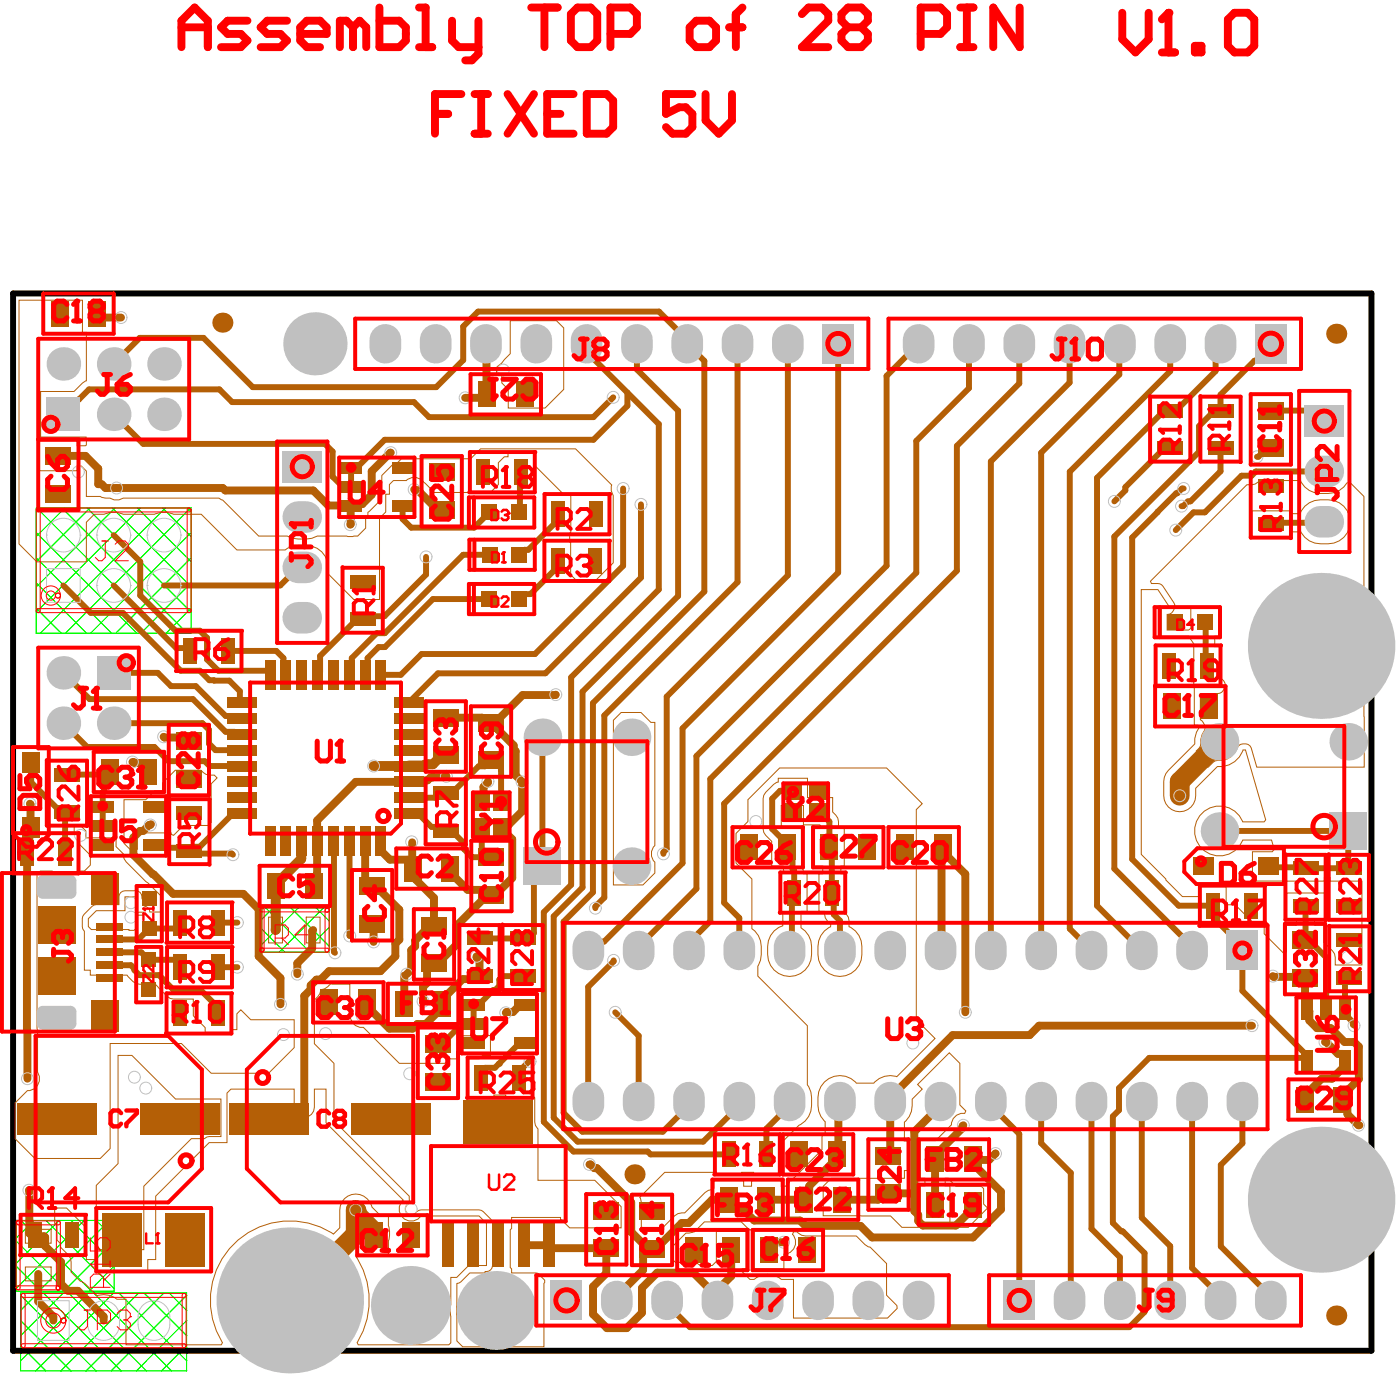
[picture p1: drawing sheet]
<svg xmlns="http://www.w3.org/2000/svg" width="235mm" height="231mm" viewBox="0 0 235 231" stroke-linecap="round" stroke-linejoin="round" font-family="sans-serif">
<g fill="none" stroke="#0f0" stroke-width=".17">
<path d="M6.1 85.2h26v21.1h-26zM6.1 97.8l8.4 8.5M6.1 93.6l12.6 12.7M6.1 89.4l16.9 16.9M6.2 85.2l21 21.1M6.7 85.2l-.6 .6M10.4 85.2l21 21.1M10.9 85.2l-4.8 4.8M14.6 85.2l17.5 17.5M15.1 85.2l-9 9.1M18.8 85.2l13.3 13.3M19.3 85.2l-13.2 13.3"/>
<path d="M23.1 85.2l9 9.1M23.5 85.2l-17.4 17.5M27.3 85.2l4.8 4.8M27.8 85.2l-21.1 21.1M31.5 85.2l.6 .6M32 85.2l-21 21.1M32.1 97.8l-8.5 8.5M32.1 93.6l-12.7 12.7M32.1 89.4l-16.9 16.9M6.1 102.1l4.2 4.2M32.1 102.1l-4.2 4.2M43.6 152.4h11.7v7.4h-11.7z"/>
<path d="M43.6 155.6l4.2 4.2M44.6 152.4l7.4 7.4M45.8 152.4l-2.2 2.2M48.8 152.4l6.5 6.4M50.1 152.4l-6.5 6.4M53 152.4l2.3 2.2M54.3 152.4l-7.4 7.4M55.3 155.6l-4.2 4.2M2.7 204.8h16.4v11.9h-16.4zM2.7 212.5l4.2 4.2M2.7 208.3l8.4 8.4M3.5 217h27.8v13.1h-27.8z"/>
<path d="M3.5 217.4l12.6 12.7M3.5 204.8l11.9 11.9M5.7 204.8l-3 3M6.4 217l-2.9 2.9M7.3 217l13 13.1M7.7 204.8l11.4 11.5M9.9 204.8l-7.2 7.2M10.6 217l-7.1 7.1M11.5 217l13.1 13.1M11.9 204.8l7.2 7.2M14.2 204.8l-11.5 11.5M14.9 217l-11.4 11.4"/>
<path d="M15.7 217l13.1 13.1M16.1 204.8l3 3M18.4 204.8l-11.9 11.9M19.1 217l-13.1 13.1M19.1 212.5l-4.2 4.2M19.1 208.3l-8.4 8.4M19.9 217l11.4 11.4M23.3 217l-13.1 13.1M24.1 217l7.2 7.1M27.5 217l-13.1 13.1M28.4 217l2.9 2.9M31.3 217.4l-12.6 12.7"/>
<path d="M3.5 225.8l4.2 4.3M3.5 221.6l8.4 8.5M31.3 225.8l-4.2 4.3M31.3 221.6l-8.4 8.5"/>
</g>
<path d="M2.2 49.2h228v177.5h-228z" fill="none" stroke="#000" stroke-width="1"/>
<g fill="none" stroke="#b45f06" stroke-width=".17">
<path d="M3.2 50.4h10.6v5.4h.7v8.1l-.6 .4-1.5 1.4h-5.6v7.7h7.7v1.3l-.2 .1h-1.3v-.8h-6.4v5h6.4v-.8h.6l.9 .9v4.2h2.3l.9 .3h.7l.8 .3h.8l.7-.3h16l.7 .3 6 6.1h4.8a6.2 6.2 0 0 0 5 0h6.8l1.4-1.4v-1.7h.3v-.9l1.9-1.8 .3-.5 .2-.7v-3.2l1.8-1.8a1.88 1.88 0 0 0 1.4-1h11.7l1.6-1.7h16l6.1 6.1a1.87 1.87 0 0 0 .2 1.7v11.4l-3.1 3.1h-2.9l-1.1-1.1v-5.5h-.2v-1.5h.2v-6.4h-1l-5.2-5.1v-1.9h-4.3v.6h-.7l-1 1v3.6l-1.3 1.3h-9.4l-1.6-1.5a2.25 2.25 0 0 0-2.9-.6l-.2 .1h-2.2l-.6 .7v1.6h-.7v3l-1 1.1v13.6h-4.3l-4.5-4.4a3.7 3.7 0 0 0-3.5-4.7 4.4 4.4 0 0 0-3.5 .8h-8.1l-6-6h-4.7a3.7 3.7 0 0 0-3.2 0h-5.2a3.7 3.7 0 0 0-3.2 0h-1.7l-1.3 1.3v6.7h-8.3l-3-3zM85.6 53.8h7.8l1.2 1.2v10.3l-3.1 3.2h-6.2v-3.2l-1.1-1v-1.3h-.9v-1.3l.9-.7 1.4-1.6zM191.5 98.9h2.8l1.9 2.8-.2 .4h-1.1v4.6h4.6l1 1.6-.2 .2v6.3h4.2l.1 .1-.2 .5h-4v6.3h.6l.2 .4-.4 .8-.3 1v.9l-4.8 5a7.2 7.2 0 0 0 0 5.1 2.68 2.68 0 0 0 3 1.2 2.68 2.68 0 0 0 2-2.6v-1.2l3.6-3.7a4.1 4.1 0 0 0 4.3-2.7h.4l3.4 11.7-.2 .3h-3.6a4.2 4.2 0 0 0-6.5-1.8 4.2 4.2 0 0 0 0 6.7 4.2 4.2 0 0 0 6.5-1.8h4.8l.4 1.5-.3 .4h-3.3v5h12.1v-.7h.9v.7h5.4v14h-4.5l-.1-1.8-.4-.5-1.4-1.5v-2.8h-1.6v-1.1h1.7v-4.3h-6.4v4.3h1.7v1.1h-1.7v4.5l-.5 .2-3.2-3.3v-1.5h-1.6l-3.3-3.4h-1.5v-3h-4.3v1.7h-3.1l-6.9-7.1zM209.2 81.4a2.06 2.06 0 0 0 2.2-.8h6.9a3.6 3.6 0 0 0 3.3 2.2 4.3 4.3 0 0 0 4.4-1.7l.5-.2 2.4 2.4v45.4h-18l-.9-3.1-.3-.5-.6-.3h-.6l-.4 .2-.4 .4a3.5 3.5 0 0 1-3.4 2.2 2.48 2.48 0 0 0-1.5 1.1h-.5l-1.5-2.7a1.75 1.75 0 0 0 .7-1.9l.2-.8 .5-.9v-.4l-.3-.8-.5-.4v-4.4h3.2l.5-.3 .4-.7a1.16 1.16 0 0 0-.8-1.6v-5.3h-.8v-1.8h.6v-4.6h-4.7v3.3l-.1 .1-.2 .2h-3.6v-2.6l.4-.1 .4-.2 .5-.9-.1-.5-2.1-3.2-.5-.3h-1.3l-.1-.4zM210.1 85.7h6.3v.5h1.8a3.6 3.6 0 0 1 3.4-2.3 4.3 4.3 0 0 1 4.5 1.8 3.7 3.7 0 0 1-3.2 5.6 4.3 4.3 0 0 1-4.5-1.9l-.1-.1h-1.9v.8h-6.3zM104.2 119.6h3.4l1.6 1.6h.7v20.7a1.9 1.9 0 0 0 0 2.8v1.8l-2 2h-5v-27.6zM12.5 138.5h1l.9 .9v1.2h5.1v1.5l1.2 1.2 .1 .8 .4 .6 6 5.8v2.6h-2.1a.96 .96 0 0 0-.8-1l-.3-.2v-.8l-.2-.3a1.07 1.07 0 0 0-1-1.3h-1.8a1.02 1.02 0 0 0-1 1v1.3h-3.8a3.6 3.6 0 0 0-2.3 2 2.89 2.89 0 0 0 .2 2.4l.1 6.6h1v.8h6.1a3.1 3.1 0 0 0 2.1 1.6h2.7l2 2 .5 .3 .5 .2h3.3v2.8l2 2v.7h4.4v-.4h1v-2.7l.6-.6 1.7 1.6h7.3v4.7l-4.3 4.3h-9.7l-5-5h-11.9v17.7l-1.7 1.6h-10.9l-3.4-3.3v-6l2.1-2.1a1.99 1.99 0 0 0 1.7-3.1l-.1-33.4 .6-.1v-.2h2v.2h4.3v-.2h1.1l1-1v-1.7l-2.1-2.1v-1.4h-.6zM20.8 134.2h3.7l1.5-1.5h1.3v-1.3l2.1-2.1h4.3a2.12 2.12 0 0 0 2.3 .8l.4 .4-1 1v6.5l-.5 .5h-4.1l-1.7 1.7-.4-.2v-.2h-5.6v2.7h-1.3l-1-1zM130.6 130.6h4.9v3.3h4.2v2.4a2.48 2.48 0 0 1 1 2.7h1v6.3h-.6v1.3h.7v6.4l.1 .3a2.15 2.15 0 0 1 .6 2.2 3.6 3.6 0 0 1 2.1 3.3 4.3 4.3 0 0 1-1.8 4.6 3.7 3.7 0 0 1-5.5-3.2 4.3 4.3 0 0 1 1.8-4.6l.3-.1v-.4a2.14 2.14 0 0 1-1-2.1h-1v-6.4h.7v-1.3h-1.4v-6.3h1v-.5l-.1-.1h-2.8v-3.2h-3.7v3.3l.6 .5h2.8v6.3l.2 .3 .1 1h.6v6.4h-1v2.7a3.7 3.7 0 0 1 1.8 3.1 4.3 4.3 0 0 1-1.8 4.6 3.7 3.7 0 0 1-5.6-3.2 4.3 4.3 0 0 1 1.9-4.6l.7-.2v-2.4h-.3v-6.4h.2l.2-.4v-.9h-2v-4.1l-1-1-.3-.5-.1-.6v-5.1a4 4 0 0 1 2.5-2.8zM130.8 128.9h18l6 6-1 1v35.2l3.1 3.2-6.4 6.4a3.6 3.6 0 0 0-3.9 1.1h-2.9a3.7 3.7 0 0 0-4.1-1.1 3.7 3.7 0 0 0-2.3 3.5 4.4 4.4 0 0 0 1.2 4v2.4h-.6v2.4l-5.2 5.2h-.2v.2l-.7 .7h-.7v-.9h-5v.9h-1.3v-.9h-5v1.3l-.2 .1-.7 .2-.6 .3-3.4 3.4-1.1 .2-.6 .3-2.3 2.4h-2.9l-.4-.4v-4.2l-.2-.9 4.2-4.2h8.5v.2h4.4v-.2h2v.2h4.3v-4.8l3.3-3.3a3.6 3.6 0 0 0 2.1-3.3 4.4 4.4 0 0 0-.7-3.4v-10l-8.3-8.3v-1.7a6 6 0 0 0 .1-5.1l-.6-.8-.5-.3v-8.4l-2.7-2.6v-5l2-2v-3.7zM16.2 152.8h4.8v-2.3h1.8v2.6h1.3v.5h-1.3v2.2l-.3 .3h-.9v-.1h-6.3l-.5-.5v-1.3zM19.8 177.1h2.3l7.4 7.3h7.6v6.3h-2l-.4 .1-.4 .3h-2.2l-8 8v10.6h-7.9v-10.8l3.6-3.6z"/>
<path d="M54.2 166l.8-.4 .6-.6 .1 .1h3v5a2.43 2.43 0 0 0 1 2l.7 .3h.6l6 6h7.7l.7-.7h1.3v-1.2l.3-.4v-1.6l.7-.7h4.6v3.3h-1.3l-.6 .6h-1.8v1.8l-.3 .3 .3 .2v4h4.3v-.2h2v.2l4.7 .1 .1 .1v4.1l.2 .6 .4 .5v8.7h9.5l4.4 4.4v3.6h-8.6l-1.3-1.4h-.2v-.4h-8.2v1.9l-.3 .2v6.3l.3 .2v.7l4.4 .1 1.1 1.1v.4l-.1 .2v10.6h-13.6l-1-1v-9.6l.7-.3 1.4-1.5h2.6v-.2a1.07 1.07 0 0 0 1.3-1v-7.1a3.5 3.5 0 0 0-1.9-2.2l-10.1-.1-.8 .3a1.01 1.01 0 0 1-1.5 .4 1.01 1.01 0 0 1 0-1.6 1.48 1.48 0 0 0 .2-1.4l-12.6-12.6v-9.7l-3.2-3.2v-7.4l.5-.5 .5-.9zM159.3 176.7l1.8 1.7v7l1 1-.2 .4a1.94 1.94 0 0 0-2.2 2l-2.7 2.6h-2.6v6.3h.8v1.3h-.8v6.3h5v-6.3h-.8v-1.3h.6l1.2 1.4h4.3l.4 .4v2.6l.6 .6-3.2 3.3h-11.1l-1.9-1.9-11.4-.1v-4.9l1.4-1.4h12.3v-1.3h.5v-4.9h-.5v-3.2a3.5 3.5 0 0 0 1.3-2.8v-1l1.7-1.7-.8-.8zM9.2 202.7h2l3.3 3.4v5.3h1.7v2.1h8.6v-2.1h1.3v-10.7l9-8.9h3v-8.4l.7-.6h10.6v3a1.69 1.69 0 0 0 1.7 1.7 1.69 1.69 0 0 0 1.7-1.7v-3h1.9v5.6l13 13a2.01 2.01 0 0 0 0 3 2.01 2.01 0 0 0 3-.3h9.7l1.2 1.2v7.1h-3l-1.9 2h-1v11l-.4 .3h-15.2l-.2-.4a13.2 13.2 0 0 0-.2-14.4l.5-.4h5v-2.3a4 4 0 0 0 0-2.5v-1.6h-1.2l-1.6-1.5a2.73 2.73 0 0 0-2.9-2.2 2.73 2.73 0 0 0-2.5 2.7v2.9l-1 1.1a13.3 13.3 0 0 0-16.7 1.6 13.3 13.3 0 0 0-2 16.6l-.2 .4h-16v-7.7h-1.5a3.5 3.5 0 0 0-3.3-.6l-2-2-.8-.4-1.6-1.5a3.6 3.6 0 0 0-1.7-4.2v-.6l-.6-.6v-2.8h-.4zM115.1 206.9l1.4-.2 1.7-1.6h6.2a3.6 3.6 0 0 0 2.2 1.5v6.3h5v-2.4a1.97 1.97 0 0 0 1.8-1.2 1.97 1.97 0 0 0-.4-2.2l.2-.4h.6l.7 .6 .7 .1h8.5l1.5 1.5 .5 .3 .3 .1 2.8 2.7v5.4l1.7 1.7 .1 .5-1.7 1.6h-15.7v-6.5h-2.1a3.5 3.5 0 0 0-4.5 0h-.8l-1.3-1.3v-.5h.7v-6.3h-5v5.1l-.7 .7h-2l-.5-.4-.7-.1h-2.9l-.5-.5v-2.2z"/>
</g>
<path d="M204.7 124.5l-6.7 6.7v2.3M59.7 203.1v4.1l-11.1 11" fill="none" stroke="#b45f06" stroke-width="3.3"/>
<g fill="none" stroke="#b45f06" stroke-width="1">
<path d="M106.9 57.7v4.3l6.9 6.9v31.1l-16 16.1v32.8M115.3 57v.7l2.9 2.9v38.7l-18.7 18.7v31.8M123.8 57.7v40l-22.4 22.4v30.5M132.2 57.7v38.9l-20.3 20.3v25.6l-.6 .5v.3M140.7 57.7v38.4l-26.2 26.1v22.7l-13.1 13.1h-1.2l-1.5 1.5M154.2 57.7l-5.4 5.4v31.9l-31.9 31.9v22.2l-9.7 9.7M162.6 57.7v7.4l-8.8 8.9v22.1l-34.6 34.6v23.9l-3.6 3.6M171.1 57.7v6.6l-10.5 10.5v21l-39.1 39.1v16.6l2.6 2.5v5.5M179.5 57.7v6.5l-13.2 13.2v82.1M187.8 57.8v5.1l-13.1 13.1v83.5M105.3 65.9l5.3 5.3v27.7l-14.7 14.8v34.8l-4.6 4.6v35.2M201.2 75.8l-14.2 14.2v55.8l13.1 13"/>
<path d="M104.6 82v13l-14.8 14.8h-19M107.6 84.6v12.3l-16.1 16.1h-18M194.3 85.9l-4.3 4.3v54l7.8 7.8M68.6 136.5h1.6l2.2 2.3h1.7l.7 .6M74.8 133.1h-1l-.7 .8h-4.5"/>
</g>
<path d="M62.7 128.6h5.9M68.6 128.5h2.6" fill="none" stroke="#b45f06" stroke-width="1.7"/>
<path d="M9.8 76.5h4.5l2.2 2.2v2.6h.6l.6 .6h1.9M25.2 138.4h-.2l-1 1h-.5l-1.1 1.2v2.9l6.7 6.5h11.7M52.6 156.1l-.2 .1v3l-2.5 2.4v1.9M67 152.7v5l-.7 .7v2.1l-2.4 2.5h-8.7l-1.4 1.4h-.7l-1 1v.7l-1 1v18.7M69.7 157.8v1l-.7 .7v3.2l-.7 .8M82.5 150.2h-.7l-5.1 5.1v3.2l-3.2 3.1h-1.3l-.5 .5v2.9l-.7 .6v2.5M122.3 202l.8 .8h1.5l2 2h7.7l.9 .9h9.2l2 2" fill="none" stroke="#b45f06" stroke-width="1.3"/>
<circle cx="71" cy="168.1" r=".66" fill="#b45f06"/>
<path d="M93.2 116.6h-5.5l-4.6 4.7M59.7 131.2l-6.5 6.5M74.8 130.3v.1l-2.5 .1-.5 .5h-3l-.2 .2M81.7 121.3h1.4M81.9 131.1v.2l-.8 .8v2.2l-.2 .3M83.1 121.3l.5 .5v.7l2.6 2.6v.6l.3 .4v4l1.1 1.1v4.9l-2.2 2.3h-1l-.3 .2v.4M63.1 148.8l3.9 3.9M69.2 141.4v3.6M69.3 145.8l.5 .5v1.3l3 3.1v4.6M72.2 155.3l-2.5 2.5" fill="none" stroke="#b45f06" stroke-width="1.3"/>
<path d="M89.6 123.8l1.4 1.4v18.8l-1.4 1.4" fill="none" stroke="#b45f06" stroke-width="1"/>
<path d="M74.8 126.8h-.7l-1.4 1.5h-1.3l-.2 .2" fill="none" stroke="#b45f06" stroke-width="1.7"/>
<circle cx="53.2" cy="139.4" r=".66" fill="#b45f06"/>
<g fill="none" stroke="#b45f06" stroke-width="1.3">
<path d="M10.3 52.9l-.3-.3v.7M10.3 60.8l.3 .3M93.3 116.6h-.1M53.2 137.7l.1 3.5M59.7 131.2h8.9M4.5 146.7h.1M4.6 143.2l-.1 29.7 .1 8.1M40.8 150l2.6 2.6v7.9l3.7 3.6v4.5M53.3 142.6l-.2 5.6-.5 .5M68.4 144.3l.8 .7M80 160.5v.2l.5 .5v2.6M213.6 163.8l.1 .1h5.1l.2 .2"/>
<path d="M4.9 199.7v7.3M98.9 195.4h.2l.6 .6h.5l5.7 5.8v4.9M225.3 184.5l.8 .9v1.6l1.9 1.8M7.4 207.5l.2 .1v1.5l2.6 2.7v3.7l1.2 1.1h1.7l4.3 4.3M131.5 208.5h-1.6l-.8 .8v.5M168 203l-4.7 4.7h-16.9"/>
</g>
<path d="M50.6 141.2v2.9l-3.2 3.2h-.4l-.7 .7-.1 8.1" fill="none" stroke="#b45f06" stroke-width="1.7"/>
<g fill="none" stroke="#b45f06" stroke-width="1">
<path d="M98.4 57.7v1.3l6.9 6.9v2.2l-5.7 5.7h-35l-4.9 4.8M36.8 65.3l2.2 2.2h30.5l2.5 2.5h27.6l3.3-3.3M77.7 60.4l-4.5 4.6h-30.8l-8.3-8.3h-10.6l-4.4 4.4M195.4 75.2l-6.5 6.6v.5l-1.9 1.8M201.2 71.5v4.3M204.8 75.2v3.9l-5 5h-.4l-.8 .8h-.3M208.4 79.8l-6.2 6.2h-1.9l-3 3M210.6 79.2h.1M213.3 75.2h-.7l-1.4 1.5h-.3M222.2 79.1h-11.4l-.8 .7M198.6 82h-.2l-.8 .8h-.2l-3.1 3.1M92.9 153.8v33.8l4 4h21.1l6.1-6.1"/>
<path d="M18.4 162h3.6l.6 .6v.2l.8 .8M225.7 164.8v5.4l1.3 1.3v.4l.2 .2M91.3 188.3l4.9 5h12.5l.5 .4h13.1M115.6 185.5l-4.4 4.4h-13.5l-3.1-3.1"/>
</g>
<circle cx="228" cy="188.8" r=".66" fill="#b45f06"/>
<g fill="none" stroke="#b45f06" stroke-width="1.3">
<path d="M16.3 52.6l.7 .7h3.3M65.6 76l-3.2 3.1v3.9l-1.6 1.6h-1.5l-.4 .4-.1 3.1M78.1 66.8h3M9.1 82.8h.7l.8 .9M19.6 81.9h17.8l.4 .4h14.8l2.5 2.5h3.7l.1 .1M69.5 82.1l.1 .2h.5l3.4 3.3h.6M5 134.9l.1 .1v3.7l.1 .1M5.1 138.7l-.1-.1-.1 .1v4.2l-.3 .3M22.2 127.9l.4 .2h1.4l.8 .8v1.3M25.3 138.3l-.1 .1M26.7 135.5h-1l-.4 .3M27.5 123.6l.1 .2h3.5l.6 .6"/>
<path d="M31.7 136.4l.1 .1M74.8 120.4h6.1l.8 .9M84.1 139l1.9 1.8v6.5l-2.9 2.9h-.6l-.9-.9h-3.1l-2.9-2.9v-.6M62.4 155.1l.3 .2v2.8M67.8 163.7v4.8M80.5 163.8l-.5 .5h-2.3l-3.5 3.5v1.3l-2.8 2.7h-1.4l-.7 .8h-3.9l-3.8-3.7-.7 .7v.7l-.1 .1M88.1 168.6h-.8l-1.2 1.2h-1.1l-.1 .2M219 164.1v4.1l.4 .3v.9l.3 .3v1.6l1.3 1.2h2.3l2.4 2.4h1.6l.7 .7v5.5l-2.7 2.8v.6M222.4 174.9h.1l2 2h.9l.3 .3v1.7l-2.1 2.1h-1.8l-2.8 2.9v.6M149.4 184.9v8.8l-.3 .2M157.8 184.9v.6l-4.4 4.4v13.3l.7 .7v1l.8 .8h5.5l2.8-2.9v-.6M167.1 193.6l-1.1 1.1h-2.7l-.1-.1v.6l4.8 4.8v3"/>
<path d="M167.1 193.6h.1M4.9 207l.5 .5h2M101.8 209.5v4.2l-2.3 2.2v4.7l2.4 2.3h3.3l2.5-2.6v-4.2l2.6-2.5h6l4.1 4M105.9 206.7l2.9 2.9M108.8 209.6l-.9 .8v2.7l-4.4 4.4v.7M120.4 216.5v1.7M122.3 202v-.7h-2.8l-3.9 3.9h-1.2l-4.3 4.4h-1.3M153.4 200.1l-.2 .2h-4.8l-1 1h-6.1M17.4 220.9v.7"/>
</g>
<g fill="none" stroke="#b45f06" stroke-width="1">
<path d="M19.1 69.5l4.9 5h30.5l1.3 1.3v4.2l1.3 1.3h1.3l.5 .5v-3.2M36.8 65.3h-21.9l-4.3 4.2M10.6 112.9l4.4 4.4h17.4l5.5 5.5M19.1 121.4h14.9l1.1 1.1M25.9 141.8l.5 .5h4.9l1 .9h6.6l.2 .2M89.6 145.4v11.2M97.8 148.9l-4.9 4.9M99.5 149.8l-4.9 4.9v32.1M101.4 150.6l-1.5 1.5v.3M23.4 163.6h3.3l2.4 2.5h4.6l2.9 3v1M83.7 178.5l-.6 .7h-1.7l-.7 .7v1M89 178.1h-.2l-1.8 1.8v1"/>
<path d="M103.2 169.9l4 3.9M219.4 177.2v.8M171.1 190.3v27.9M174.7 184.9v7l5 4.9v21.2M208.5 184.9v7l-3.6 3.6v13.7M112 218.2v.7l3.8 3.8h73.7l2.6-2.5"/>
</g>
<path d="M59.7 203.1l.1 .1v.6l2.9 2.8v.7" fill="none" stroke="#b45f06" stroke-width="3.3"/>
<circle cx="83.7" cy="178.5" r=".5" fill="#b45f06"/>
<g fill="none" stroke="#b45f06" stroke-width="1">
<path d="M115.3 57l-4.7-4.7h-30.4l-2.5 2.5v5.6M187.9 57.7l-.1 .1M196.4 57.7v4.6l-16.9 16.9v76.7l3.7 3.6M204.8 57.7l-.8 .8v3.8l-6.6 6.6h-2l-11.3 11.3v71.8l7.5 7.5M213.3 57.7v.7l-2.2 2.1h-.6l-5.7 5.7v2.7h-1l-2.6 2.6M58.9 78.6h.8M87.4 79.2l-.1 .2v6.4l-.2 .2M195.4 75.2h1M208.4 79.8h1.6M213.3 68.9h7.2l1.7 1.8M10.6 98.3l4.6 4.6h5.4l9.7 9.7h3.2l1.6 1.6h3.4l1.8 1.8v1.5l.4 .4M19.1 89.8l4.4 4.5v5.6l6 5.9h4l1.2 1.2v3.7l1.9 1.9h8.3l.4 .4v.2"/>
<path d="M19.1 98.3l10.5 10.5h1.9l.5 .4M50.7 95.2h-.6l-3.1 3.1h-19.5M67.6 84.9v2.2l1.4 1.5h10.6l2.5-2.6M71.5 93.5v2.9l-7 7h-3.1l-.5 .5h-1l-6.2 6.2v2.7l-.4 .4M82.2 93.1h-4.5l-13.1 13.2h-1.4l-4.2 4.1v2.4l-.4 .4M93.6 94.1v1l-4.6 4.6h-1.1l-.8 .8M93.6 86.3v1l-4.9 5h-.7l-.8 .8M222.2 87.6l-.1 .1h-8.7l-.1 .2M19.1 112.9h7.4l2.2 2.2h4.2l5 5.1h2.4l.4 .4M38.3 109.2h8.1l1.2 1.2v2.4l.4 .4M70.8 109.8l-3.5 3.4h-3.4M73.5 113l-4.6 4.6h-1.6"/>
<path d="M82.1 100.5h-9.4l-8.1 8.1h-1.1l-1.8 1.8v2.4l-.4 .4M202.2 104.4l.1 .2v6.9l.2 .2M5.2 128v3.3l5 5h1l-.3 .3v6.6M10.6 121.4l4 4h11.3l2.4 2.3h6.1l.8 .9h5.5M11.2 130h6.8M18.5 129.5l-1 1v2.2l-.3 .3v5.6M35.1 122.5v2.3l1.1 1.1h4.5M37.9 122.8l1.5 .1M40.7 136.5h-1.6l-5.6 5.6h-1.1l-.6 .7M68.6 136.5l.4 .5M74.8 139.4h1l2.1 2.1v1l1.3 1.4h3.3M74.8 133.1h1l4.5-4.5h1.1l1-1h.7l1 1v6"/>
<path d="M80.9 138.8v4.1l.9 1M84.1 129.3h.1M133.1 132.9l-.2-.2h-2l-1.3 1.3v5.1l2.4 2.4v.7l1 1v2.6l.3 .3v3.7l-.4 .4v8.9l-.4 .4M137.3 136.1h.2l1.7 1.8v4.3l.4 .4v7.2l.3 .3v3.4l1.1 1v5M204.7 139.5h21.6v6.1l-.1 .1h-7.1l-.2-.1h-5.9l-.1-.2M18.4 159.8h5.3l1.3 1.3h4.6l.7 .6v.6M30.3 154.8v.4l-.7 .6h-4.6l-1.8 1.9h-4.8M36.6 154.8h3.2M56 141.2v18.5l.2 .2M58.6 141.2l.1 15.9M89.6 156.6l-.9 .9h-8.2M107.2 158.8v.7"/>
<path d="M115.6 158.2v1.3M197.8 152h5.8l.7 .7v1.9l4.2 4.2v7.5l10.9 10.9M200.1 158.8v.7M219.1 152l-.1 5.8h.7l2.9 2.9v8.7M36.6 162.3h3.2M87.7 163.8h-3.3l-.6 .6v1.1l-.7 .6h-.3l-2.5 2.5h-.8v3.2l-.5 .5h-1.9l-2.9 2.9h-.7M88.1 175h-.8l-3.6 3.5M103 161.2v.1l-4.3 4.3v19.3M107.2 173.8v11.1M219.4 178l-.5-.5h-26l-5.1 5.1v3.7l-1 1v17.9l1.4 1.4h.2l3.7 3.7v9.9M226.4 164.1l-.7 .7M115.6 184.9v.6"/>
<path d="M124.1 184.9v.6M132.5 184.9v.6l-3.9 3.9v4.3M166.3 184.9v.6l4.8 4.8M183.2 184.9v21.3l4.7 4.8v7.2M191.6 184.9v19.4l4.8 4.8v9.1M200.1 184.9v27.9l4.7 4.8v.6M179.7 218l-.2 .2M204.9 209.2l8.4 8.4v.6"/>
</g>
<path d="M81.6 57.7l.1 8.5-.6 .6M61.3 141.2v6.7M63.9 142.8l1.5 1.5h3M157.8 159.5l.2-.2v-16.9l.2-.2v.7l3.8 3.8v23.2M210.1 172.1h-35.7l-1.6 1.6h-12.9l-10.5 10.5v.7M141 184.9l-.3 .2v8.4l-.3 .2v.7l-4.6 4.6v1.5l-.8 .8h-6.4M161.7 188.8l-.2 .2v.3l-4.6 4.6v8.3M6.4 213.8v4.6l2.5 2.5v.7M87.9 209h4.2v.1l.3 .4h9.4M122.7 209.8v4.4l-2.3 2.3" fill="none" stroke="#b45f06" stroke-width="1.3"/>
<g fill="none" stroke="#c0c0c0" stroke-width=".17">
<path d="M6.3 218.3h5.3v6.6h-5.3z"/>
<circle cx="20.3" cy="53.3" r="1"/>
<circle cx="13.2" cy="79.2" r="1"/>
<circle cx="65.6" cy="76" r="1"/>
<circle cx="78.1" cy="66.8" r="1"/>
<circle cx="84.5" cy="62.1" r="1"/>
<circle cx="102.9" cy="66.7" r="1"/>
<circle cx="210.9" cy="76.7" r="1"/>
<circle cx="19.6" cy="81.9" r="1"/>
<circle cx="58.8" cy="88.1" r="1"/>
<circle cx="69.5" cy="82.1" r="1"/>
<circle cx="71.5" cy="93.5" r="1"/>
<circle cx="104.6" cy="82" r="1"/>
<circle cx="107.6" cy="84.6" r="1"/>
<circle cx="187" cy="84.1" r="1"/>
<circle cx="197.3" cy="89" r="1"/>
<circle cx="198.3" cy="84.9" r="1"/>
<circle cx="198.6" cy="82" r="1"/>
<circle cx="93.3" cy="116.6" r="1"/>
<circle cx="5" cy="134.9" r="1"/>
<circle cx="22.2" cy="127.9" r="1"/>
<circle cx="25.2" cy="138.4" r="1"/>
<circle cx="27.5" cy="123.6" r="1"/>
<circle cx="62.7" cy="128.6" r="1"/>
<circle cx="74.9" cy="130.3" r="1"/>
<circle cx="81.9" cy="131.1" r="1"/>
<circle cx="87.6" cy="131.2" r="1"/>
<circle cx="126.8" cy="137.9" r="1"/>
<circle cx="198" cy="133.5" r="1"/>
<circle cx="13.5" cy="140.2" r="1"/>
<circle cx="22" cy="151.5" r="1"/>
<circle cx="22" cy="153.9" r="1"/>
<circle cx="39.1" cy="143.4" r="1"/>
<circle cx="39.8" cy="154.8" r="1"/>
<circle cx="56.2" cy="159.9" r="1"/>
<circle cx="58.7" cy="157.1" r="1"/>
<circle cx="62.7" cy="158.1" r="1"/>
<circle cx="69.1" cy="141.3" r="1"/>
<circle cx="99.9" cy="152.4" r="1"/>
<circle cx="111.3" cy="143.3" r="1"/>
<circle cx="39.8" cy="162.3" r="1"/>
<circle cx="47.1" cy="168.6" r="1"/>
<circle cx="47.6" cy="173.6" r="1"/>
<circle cx="49.9" cy="163.5" r="1"/>
<circle cx="54.6" cy="173.5" r="1"/>
<circle cx="60.8" cy="170.4" r="1"/>
<circle cx="68.3" cy="163.5" r="1"/>
<circle cx="71" cy="168.1" r="1"/>
<circle cx="80" cy="160.5" r="1"/>
<circle cx="84.9" cy="170" r="1"/>
<circle cx="89" cy="178.1" r="1"/>
<circle cx="103" cy="161.2" r="1"/>
<circle cx="103.2" cy="169.9" r="1"/>
<circle cx="153.2" cy="175" r="1"/>
<circle cx="162" cy="169.9" r="1"/>
<circle cx="210.1" cy="172.1" r="1"/>
<circle cx="213.6" cy="163.8" r="1"/>
<circle cx="222.4" cy="174.9" r="1"/>
<circle cx="226.2" cy="160.7" r="1"/>
<circle cx="227.2" cy="172.1" r="1"/>
<circle cx="4.6" cy="181" r="1"/>
<circle cx="4.9" cy="199.7" r="1"/>
<circle cx="22.6" cy="180.8" r="1"/>
<circle cx="24.5" cy="182.6" r="1"/>
<circle cx="68.8" cy="180.2" r="1"/>
<circle cx="98.9" cy="195.4" r="1"/>
<circle cx="161.7" cy="188.8" r="1"/>
<circle cx="167.1" cy="193.6" r="1"/>
<circle cx="228" cy="188.8" r="1"/>
<circle cx="59.7" cy="203.1" r="1"/>
<circle cx="69" cy="202.9" r="1"/>
<circle cx="131.5" cy="208.5" r="1"/>
</g>
<g fill="#c0c0c0">
<path d="M6.2 169.8l1-1h4.6l1 1v2l-1 1h-4.6l-1-1z" fill-rule="evenodd"/>
<path d="M6.2 147.8l1-1h4.6l1 1v2l-1 1h-4.6l-1-1z" fill-rule="evenodd"/>
</g>
<g fill="#c0c0c0">
<path d="M11.8 168.8v1zM11.8 168.8a1 1 0 0 1 1 1h-1z"/>
<path d="M6.2 169.8h1zM6.5 169.1l.7-.3v1h-1z"/>
<path d="M7.2 171.8v1zM6.2 171.8h1v1a1 1 0 0 1-1-1z"/>
<path d="M11.8 171.8h1zM11.8 171.8h1a1 1 0 0 1-1 1z"/>
<path d="M11.8 146.8v1zM11.8 146.8a1 1 0 0 1 1 1h-1z"/>
<path d="M6.2 147.8h1zM6.5 147.1l.7-.3v1h-1z"/>
<path d="M7.2 149.8v1zM6.2 149.8h1v1a1 1 0 0 1-1-1z"/>
<path d="M11.8 149.8h1zM11.8 149.8h1a1 1 0 0 1-1 1z"/>
</g>
<path d="M15.7 218.9a2.66 2.66 0 0 1 2.8-.4 2.66 2.66 0 0 1 1.6 2.4 3.5 3.5 0 0 1-1 3.5 2.66 2.66 0 0 1-2.9 .3 2.66 2.66 0 0 1-1.5-2.4 3.5 3.5 0 0 1 1-3.4zM24.2 218.9a2.66 2.66 0 0 1 2.8-.4 2.66 2.66 0 0 1 1.5 2.4 3.5 3.5 0 0 1-1 3.5 2.66 2.66 0 0 1-2.8 .3 2.66 2.66 0 0 1-1.5-2.4 3.5 3.5 0 0 1 1-3.4z" fill="none" stroke="#c0c0c0" stroke-width=".17"/>
<g fill="#c0c0c0">
<circle cx="48.6" cy="218.2" r="12.3"/>
<circle cx="68.9" cy="219.1" r="6.6"/>
<circle cx="83.2" cy="219.9" r="6.6"/>
<circle cx="10.6" cy="61.1" r="2.82"/>
</g>
<path d="M7.8 66.7h5.7v5.7h-5.7z" fill-rule="evenodd" fill="#c0c0c0"/>
<path d="M7.8 89.8a2.83 2.83 0 0 0 2.8 2.8 2.83 2.83 0 0 0 2.9-2.8M7.8 89.8a2.83 2.83 0 0 1 2.8-2.8 2.83 2.83 0 0 1 2.9 2.8M7.8 95.4h5.7v5.7h-5.7zM7.8 89.8h.1M13.5 89.8h.1" fill="none" stroke="#c0c0c0" stroke-width=".17"/>
<g fill="#c0c0c0">
<circle cx="10.6" cy="112.9" r="2.82"/>
<circle cx="10.6" cy="121.4" r="2.82"/>
</g>
<path d="M16.3 89.8a2.83 2.83 0 0 0 2.8 2.8 2.83 2.83 0 0 0 2.8-2.8M16.3 89.8a2.83 2.83 0 0 1 2.8-2.8 2.83 2.83 0 0 1 2.8 2.8M16.3 89.8h.1M21.9 89.8h.1" fill="none" stroke="#c0c0c0" stroke-width=".17"/>
<circle cx="19.1" cy="61.1" r="2.82" fill="#c0c0c0"/>
<path d="M16.3 98.3a2.83 2.83 0 0 0 2.8 2.8 2.83 2.83 0 0 0 2.8-2.8M16.3 98.3a2.83 2.83 0 0 1 2.8-2.9 2.83 2.83 0 0 1 2.8 2.9M16.3 98.3h.1M21.9 98.3h.1" fill="none" stroke="#c0c0c0" stroke-width=".17"/>
<g fill="#c0c0c0">
<path d="M16.3 110.1h5.6v5.6h-5.6z" fill-rule="evenodd"/>
<path d="M87.9 142.2h6.3v6.3h-6.3z" fill-rule="evenodd"/>
</g>
<g fill="#c0c0c0">
<circle cx="19.1" cy="69.5" r="2.82"/>
<circle cx="19.1" cy="121.4" r="2.82"/>
<circle cx="91" cy="123.7" r="3.2"/>
</g>
<path d="M50.1 95.2h1.3M50.1 86.8h1.3M50.1 103.7h1.3" fill="none" stroke="#c0c0c0" stroke-width="5.3"/>
<path d="M24.7 98.3a2.83 2.83 0 0 0 2.8 2.8 2.83 2.83 0 0 0 2.9-2.8M24.7 98.3a2.83 2.83 0 0 1 2.8-2.9 2.83 2.83 0 0 1 2.9 2.9M24.7 89.8a2.83 2.83 0 0 0 2.8 2.8 2.83 2.83 0 0 0 2.9-2.8M24.7 89.8a2.83 2.83 0 0 1 2.8-2.8 2.83 2.83 0 0 1 2.9 2.8M24.7 98.3h.1M24.7 89.8h.1M30.3 98.3h.1M30.3 89.8h.1" fill="none" stroke="#c0c0c0" stroke-width=".17"/>
<path d="M47.4 75.7h6.7v5.3h-6.7z" fill-rule="evenodd" fill="#c0c0c0"/>
<g fill="#c0c0c0">
<circle cx="27.5" cy="69.5" r="2.82"/>
<circle cx="27.5" cy="61.1" r="2.82"/>
</g>
<path d="M64.7 57v1.4M73.1 57v1.4" fill="none" stroke="#c0c0c0" stroke-width="5.3"/>
<circle cx="52.9" cy="57.7" r="5.3" fill="#c0c0c0"/>
<path d="M81.6 57v1.4M90 57v1.4" fill="none" stroke="#c0c0c0" stroke-width="5.3"/>
<path d="M92.4 214.9h5.3v6.7h-5.3z" fill-rule="evenodd" fill="#c0c0c0"/>
<g fill="none" stroke="#c0c0c0" stroke-width="5.3">
<path d="M98.7 158.8v1.4M107.2 158.8v1.4M98.7 184.2v1.3M107.2 184.2v1.3M115.6 184.2v1.3M124.1 184.2v1.3M132.5 184.2v1.3M103.5 217.6v1.3M112 217.6v1.3M120.4 217.6v1.3M128.8 217.6v1.3M137.3 217.6v1.3"/>
<path d="M145.7 217.6v1.3M154.2 217.6v1.3M179.5 217.6v1.3M196.4 217.6v1.3M204.8 217.6v1.3M213.3 217.6v1.3"/>
</g>
<path d="M168.4 214.9h5.3v6.7h-5.3z" fill-rule="evenodd" fill="#c0c0c0"/>
<path d="M187.9 217.6v1.3" fill="none" stroke="#c0c0c0" stroke-width="5.3"/>
<circle cx="221.7" cy="201.3" r="12.3" fill="#c0c0c0"/>
<path d="M149.4 158.8v1.4M157.8 158.8v1.4M141 184.2v1.3M149.4 184.2v1.3M157.8 184.2v1.3M166.3 184.2v1.3M174.7 184.2v1.3M183.2 184.2v1.3M191.6 184.2v1.3M200.1 184.2v1.3M208.5 184.2v1.3" fill="none" stroke="#c0c0c0" stroke-width="5.3"/>
<path d="M205.8 156.2h5.4v6.6h-5.4z" fill-rule="evenodd" fill="#c0c0c0"/>
<path d="M98.4 57v1.4" fill="none" stroke="#c0c0c0" stroke-width="5.3"/>
<g fill="#c0c0c0">
<circle cx="106" cy="123.7" r="3.2"/>
<circle cx="106" cy="145.3" r="3.2"/>
</g>
<g fill="none" stroke="#c0c0c0" stroke-width="5.3">
<path d="M106.9 57v1.4M115.3 57v1.4M123.8 57v1.4M132.2 57v1.4M115.6 158.8v1.4M124.1 158.8v1.4M132.5 158.8v1.4M141 158.8v1.4M166.3 158.8v1.4M174.7 158.8v1.4M183.2 158.8v1.4M191.6 158.8v1.4"/>
<path d="M200.1 158.8v1.4"/>
</g>
<g fill="#c0c0c0">
<circle cx="204.7" cy="139.5" r="3.2"/>
<circle cx="226.3" cy="124.5" r="3.2"/>
<circle cx="204.7" cy="124.5" r="3.2"/>
<circle cx="221.7" cy="108.4" r="12.3"/>
</g>
<path d="M223.1 136.3h6.3v6.3h-6.3z" fill-rule="evenodd" fill="#c0c0c0"/>
<path d="M221.6 79.1h1.3M221.6 87.6h1.3" fill="none" stroke="#c0c0c0" stroke-width="5.3"/>
<g fill="#c0c0c0">
<path d="M218.9 68h6.7v5.3h-6.7z" fill-rule="evenodd"/>
<path d="M138 54.4h5.3v6.6h-5.3z" fill-rule="evenodd"/>
</g>
<path d="M154.2 57v1.4M162.6 57v1.4M171.1 57v1.4" fill="none" stroke="#c0c0c0" stroke-width="5.3"/>
<path d="M210.6 54.4h5.3v6.6h-5.3z" fill-rule="evenodd" fill="#c0c0c0"/>
<path d="M179.5 57v1.4M187.9 57v1.4M196.4 57v1.4M204.8 57v1.4" fill="none" stroke="#c0c0c0" stroke-width="5.3"/>
<g fill="#b45f06">
<path d="M74.2 205.3h2v7.3h-2z" fill-rule="evenodd"/>
<path d="M78.4 205.3h2v7.3h-2z" fill-rule="evenodd"/>
<path d="M82.6 205.3h2v7.3h-2z" fill-rule="evenodd"/>
<path d="M86.9 205.3h2v7.3h-2z" fill-rule="evenodd"/>
<path d="M91.1 205.3h2v7.3h-2z" fill-rule="evenodd"/>
<path d="M77.8 184.7h11.7v7.3h-11.7z" fill-rule="evenodd"/>
<path d="M57.1 77.6h3.6v2h-3.6z" fill-rule="evenodd"/>
<path d="M57.1 80.8h3.6v2h-3.6z" fill-rule="evenodd"/>
<path d="M57.1 83.9h3.6v2h-3.6z" fill-rule="evenodd"/>
<path d="M65.7 77.6h3.7v2h-3.7z" fill-rule="evenodd"/>
<path d="M65.7 83.9h3.7v2h-3.7z" fill-rule="evenodd"/>
<path d="M15.4 134.5h3.7v2h-3.7z" fill-rule="evenodd"/>
<path d="M15.4 137.6h3.7v2h-3.7z" fill-rule="evenodd"/>
<path d="M15.4 140.8h3.7v2h-3.7z" fill-rule="evenodd"/>
<path d="M24.1 134.5h3.6v2h-3.6z" fill-rule="evenodd"/>
<path d="M24.1 140.8h3.6v2h-3.6z" fill-rule="evenodd"/>
<path d="M224.7 167.6h2v3.6h-2z" fill-rule="evenodd"/>
<path d="M221.6 167.6h2v3.6h-2z" fill-rule="evenodd"/>
<path d="M218.4 167.6h2v3.6h-2z" fill-rule="evenodd"/>
<path d="M224.7 176.2h2v3.7h-2z" fill-rule="evenodd"/>
<path d="M218.4 176.2h2v3.7h-2z" fill-rule="evenodd"/>
<path d="M77.7 167.6h3.6v2h-3.6z" fill-rule="evenodd"/>
<path d="M77.7 170.8h3.6v2h-3.6z" fill-rule="evenodd"/>
<path d="M77.7 174h3.6v2h-3.6z" fill-rule="evenodd"/>
<path d="M86.3 167.6h3.6v2h-3.6z" fill-rule="evenodd"/>
<path d="M86.3 174h3.6v2h-3.6z" fill-rule="evenodd"/>
<path d="M23.6 185.2h13.3v5.3h-13.3z" fill-rule="evenodd"/>
<path d="M3 185.2h13.3v5.3h-13.3z" fill-rule="evenodd"/>
<path d="M38.4 185.2h13.3v5.3h-13.3z" fill-rule="evenodd"/>
<path d="M59 185.2h13.3v5.3h-13.3z" fill-rule="evenodd"/>
<path d="M17.2 203.6h6.6v8.9h-6.6z" fill-rule="evenodd"/>
<path d="M27.8 203.6h6.6v8.9h-6.6z" fill-rule="evenodd"/>
<path d="M85.8 91.8h2.7v2.6h-2.7z" fill-rule="evenodd"/>
<path d="M80.9 91.8h2.6v2.6h-2.6z" fill-rule="evenodd"/>
<path d="M85.8 99.2h2.6v2.7h-2.6z" fill-rule="evenodd"/>
<path d="M80.8 99.2h2.6v2.7h-2.6z" fill-rule="evenodd"/>
<path d="M85.8 84.7h2.6v2.6h-2.6z" fill-rule="evenodd"/>
<path d="M80.8 84.7h2.6v2.6h-2.6z" fill-rule="evenodd"/>
<path d="M200.8 103.1h2.7v2.7h-2.7z" fill-rule="evenodd"/>
<path d="M195.9 103.1h2.6v2.7h-2.6z" fill-rule="evenodd"/>
<path d="M3.8 137.1h2.9v3.4h-2.9z" fill-rule="evenodd"/>
<path d="M3.8 126.3h2.9v3.4h-2.9z" fill-rule="evenodd"/>
<path d="M200.3 143.9h3.4v3h-3.4z" fill-rule="evenodd"/>
<path d="M211.2 143.9h3.4v3h-3.4z" fill-rule="evenodd"/>
<path d="M66.1 135.6h5v1.8h-5z" fill-rule="evenodd"/>
<path d="M66.1 133h5v1.8h-5z" fill-rule="evenodd"/>
<path d="M66.1 130.3h5v1.8h-5z" fill-rule="evenodd"/>
<path d="M66.1 127.6h5v1.9h-5z" fill-rule="evenodd"/>
<path d="M66.1 125h5v1.8h-5z" fill-rule="evenodd"/>
<path d="M66.1 122.3h5v1.8h-5z" fill-rule="evenodd"/>
<path d="M66.1 119.7h5v1.8h-5z" fill-rule="evenodd"/>
<path d="M66.1 117h5v1.8h-5z" fill-rule="evenodd"/>
<path d="M63 110.8h1.9v4.9h-1.9z" fill-rule="evenodd"/>
<path d="M60.4 110.8h1.8v4.9h-1.8z" fill-rule="evenodd"/>
<path d="M57.7 110.8h1.8v4.9h-1.8z" fill-rule="evenodd"/>
<path d="M55 110.8h1.9v4.9h-1.9z" fill-rule="evenodd"/>
<path d="M52.4 110.8h1.8v4.9h-1.8z" fill-rule="evenodd"/>
<path d="M49.7 110.8h1.9v4.9h-1.9z" fill-rule="evenodd"/>
<path d="M47.1 110.8h1.8v4.9h-1.8z" fill-rule="evenodd"/>
<path d="M44.4 110.8h1.8v4.9h-1.8z" fill-rule="evenodd"/>
<path d="M38.2 117h5v1.8h-5z" fill-rule="evenodd"/>
<path d="M38.2 119.7h5v1.8h-5z" fill-rule="evenodd"/>
<path d="M38.2 122.3h5v1.8h-5z" fill-rule="evenodd"/>
<path d="M38.2 125h5v1.8h-5z" fill-rule="evenodd"/>
<path d="M38.2 127.6h5v1.9h-5z" fill-rule="evenodd"/>
<path d="M38.2 130.3h5v1.8h-5z" fill-rule="evenodd"/>
<path d="M38.2 133h5v1.8h-5z" fill-rule="evenodd"/>
<path d="M38.2 135.6h5v1.8h-5z" fill-rule="evenodd"/>
<path d="M44.4 138.7h1.8v5h-1.8z" fill-rule="evenodd"/>
<path d="M47.1 138.7h1.8v5h-1.8z" fill-rule="evenodd"/>
<path d="M49.7 138.7h1.9v5h-1.9z" fill-rule="evenodd"/>
<path d="M52.4 138.7h1.8v5h-1.8z" fill-rule="evenodd"/>
<path d="M55 138.7h1.9v5h-1.9z" fill-rule="evenodd"/>
<path d="M57.7 138.7h1.8v5h-1.8z" fill-rule="evenodd"/>
<path d="M60.4 138.7h1.8v5h-1.8z" fill-rule="evenodd"/>
<path d="M63 138.7h1.9v5h-1.9z" fill-rule="evenodd"/>
<path d="M82.8 133.1h2.6v2.9h-2.6z" fill-rule="evenodd"/>
<path d="M79.6 133.1h2.5v2.9h-2.5z" fill-rule="evenodd"/>
<path d="M79.6 137.4h2.5v2.9h-2.5z" fill-rule="evenodd"/>
<path d="M82.8 137.4h2.6v2.9h-2.6z" fill-rule="evenodd"/>
<path d="M131.6 131.6h2.9v2.6h-2.9z" fill-rule="evenodd"/>
<path d="M131.6 134.8h2.9v2.6h-2.9z" fill-rule="evenodd"/>
<path d="M135.8 134.8h2.9v2.6h-2.9z" fill-rule="evenodd"/>
<path d="M135.8 131.6h2.9v2.6h-2.9z" fill-rule="evenodd"/>
<path d="M23.8 154.6h2.5v2.5h-2.5z" fill-rule="evenodd"/>
<path d="M23.8 149.6h2.5v2.5h-2.5z" fill-rule="evenodd"/>
<path d="M23.7 159.8h2.5v2.5h-2.5z" fill-rule="evenodd"/>
<path d="M23.7 164.8h2.5v2.5h-2.5z" fill-rule="evenodd"/>
<path d="M16.2 154.8h4.4v1.4h-4.4z" fill-rule="evenodd"/>
<path d="M15.3 167.8h4.7v5.3h-4.7z" fill-rule="evenodd"/>
<path d="M6.3 160.7h6.4v6.3h-6.4z" fill-rule="evenodd"/>
<path d="M6.3 152h6.4v6.3h-6.4z" fill-rule="evenodd"/>
<path d="M15.3 146.5h4.7v5.3h-4.7z" fill-rule="evenodd"/>
<path d="M16.2 163.5h4.4v1.3h-4.4z" fill-rule="evenodd"/>
<path d="M16.2 161.3h4.4v1.3h-4.4z" fill-rule="evenodd"/>
<path d="M16.2 159.2h4.4v1.3h-4.4z" fill-rule="evenodd"/>
<path d="M16.2 157h4.4v1.3h-4.4z" fill-rule="evenodd"/>
<path d="M58.7 102.8h4.3v2.3h-4.3z" fill-rule="evenodd"/>
<path d="M58.7 96.5h4.3v2.3h-4.3z" fill-rule="evenodd"/>
<path d="M98.8 84.1h2.3v4.4h-2.3z" fill-rule="evenodd"/>
<path d="M92.5 84.1h2.3v4.4h-2.3z" fill-rule="evenodd"/>
<path d="M92.4 92h2.4v4.3h-2.4z" fill-rule="evenodd"/>
<path d="M98.8 92h2.3v4.3h-2.3z" fill-rule="evenodd"/>
</g>
<g fill="#b45f06">
<circle cx="224.2" cy="56" r="1.69"/>
<circle cx="224.2" cy="220.8" r="1.69"/>
<circle cx="37.3" cy="54.1" r="1.69"/>
<circle cx="106.5" cy="197.1" r="1.69"/>
</g>
<path d="M45.1 153.9h2.3v4.3h-2.3zM51.4 153.9h2.3v4.3h-2.3z" fill="none" stroke="#b45f06" stroke-width=".17"/>
<g fill="#b45f06">
<path d="M29.6 141.6h4.3v2.3h-4.3z" fill-rule="evenodd"/>
<path d="M29.6 135.3h4.3v2.3h-4.3z" fill-rule="evenodd"/>
<path d="M30.8 107.1h2.3v4.3h-2.3z" fill-rule="evenodd"/>
<path d="M37.1 107.1h2.3v4.3h-2.3z" fill-rule="evenodd"/>
<path d="M72.6 138.3h4.4v2.3h-4.4z" fill-rule="evenodd"/>
<path d="M72.6 132h4.4v2.3h-4.4z" fill-rule="evenodd"/>
<path d="M35.4 152.7h2.4v4.3h-2.4z" fill-rule="evenodd"/>
<path d="M29.1 152.7h2.3v4.3h-2.3z" fill-rule="evenodd"/>
<path d="M29.1 160.2h2.3v4.3h-2.3z" fill-rule="evenodd"/>
<path d="M35.4 160.2h2.4v4.3h-2.4z" fill-rule="evenodd"/>
<path d="M29.1 167.9h2.3v4.3h-2.3z" fill-rule="evenodd"/>
<path d="M35.4 167.9h2.4v4.3h-2.4z" fill-rule="evenodd"/>
<path d="M202.7 74.1h4.3v2.3h-4.3z" fill-rule="evenodd"/>
<path d="M202.7 67.7h4.3v2.4h-4.3z" fill-rule="evenodd"/>
<path d="M194.2 67.7h4.3v2.4h-4.3z" fill-rule="evenodd"/>
<path d="M194.2 74.1h4.3v2.3h-4.3z" fill-rule="evenodd"/>
<path d="M211.1 80.4h4.3v2.3h-4.3z" fill-rule="evenodd"/>
<path d="M211.1 86.7h4.3v2.4h-4.3z" fill-rule="evenodd"/>
<path d="M4.6 205.1h2.4v4.3h-2.4z" fill-rule="evenodd"/>
<path d="M10.9 205.1h2.4v4.3h-2.4z" fill-rule="evenodd"/>
</g>
<path d="M4.3 206.3h4.3v2.3h-4.3zM4.3 212.6h4.3v2.4h-4.3z" fill="none" stroke="#b45f06" stroke-width=".17"/>
<g fill="#b45f06">
<path d="M121.1 191.6h2.4v4.3h-2.4z" fill-rule="evenodd"/>
<path d="M127.5 191.6h2.3v4.3h-2.3z" fill-rule="evenodd"/>
<path d="M202.4 149.8h2.4v4.4h-2.4z" fill-rule="evenodd"/>
<path d="M208.8 149.8h2.3v4.4h-2.3z" fill-rule="evenodd"/>
<path d="M86.3 77.1h2.3v4.3h-2.3z" fill-rule="evenodd"/>
<path d="M79.9 77.1h2.4v4.3h-2.4z" fill-rule="evenodd"/>
<path d="M195 109.5h2.3v4.3h-2.3z" fill-rule="evenodd"/>
<path d="M201.3 109.5h2.4v4.3h-2.4z" fill-rule="evenodd"/>
<path d="M132.1 147.6h2.3v4.4h-2.3z" fill-rule="evenodd"/>
<path d="M138.4 147.6h2.4v4.4h-2.4z" fill-rule="evenodd"/>
<path d="M224.3 162.9h4.3v2.4h-4.3z" fill-rule="evenodd"/>
<path d="M224.3 156.6h4.3v2.4h-4.3z" fill-rule="evenodd"/>
<path d="M3.4 141h2.4v4.4h-2.4z" fill-rule="evenodd"/>
<path d="M9.8 141h2.3v4.4h-2.3z" fill-rule="evenodd"/>
<path d="M224.2 144.5h4.3v2.4h-4.3z" fill-rule="evenodd"/>
<path d="M224.2 150.9h4.3v2.3h-4.3z" fill-rule="evenodd"/>
<path d="M78.3 162.6h4.3v2.4h-4.3z" fill-rule="evenodd"/>
<path d="M78.3 156.3h4.3v2.4h-4.3z" fill-rule="evenodd"/>
<path d="M79.6 178.7h2.3v4.3h-2.3z" fill-rule="evenodd"/>
<path d="M85.9 178.7h2.3v4.3h-2.3z" fill-rule="evenodd"/>
<path d="M9.1 128.8h4.3v2.4h-4.3z" fill-rule="evenodd"/>
<path d="M9.1 135.1h4.3v2.4h-4.3z" fill-rule="evenodd"/>
<path d="M216.9 144.5h4.4v2.4h-4.4z" fill-rule="evenodd"/>
<path d="M216.9 150.9h4.4v2.3h-4.4z" fill-rule="evenodd"/>
<path d="M85.5 162.6h4.4v2.4h-4.4z" fill-rule="evenodd"/>
<path d="M85.5 156.3h4.4v2.4h-4.4z" fill-rule="evenodd"/>
<path d="M70.7 153.8h4.3v3h-4.3z" fill-rule="evenodd"/>
<path d="M70.7 160.2h4.3v2.9h-4.3z" fill-rule="evenodd"/>
<path d="M67.8 143.6h3v4.3h-3z" fill-rule="evenodd"/>
<path d="M74.1 143.6h3v4.3h-3z" fill-rule="evenodd"/>
<path d="M72.6 125.3h4.4v3h-4.4z" fill-rule="evenodd"/>
<path d="M72.6 118.9h4.4v3h-4.4z" fill-rule="evenodd"/>
<path d="M60.3 147.3h4.3v3h-4.3z" fill-rule="evenodd"/>
<path d="M60.3 153.6h4.3v3h-4.3z" fill-rule="evenodd"/>
<path d="M44.8 146.5h3v4.3h-3z" fill-rule="evenodd"/>
<path d="M51.1 146.5h3v4.3h-3z" fill-rule="evenodd"/>
<path d="M7.6 81.3h4.4v3h-4.4z" fill-rule="evenodd"/>
<path d="M7.6 75h4.4v3h-4.4z" fill-rule="evenodd"/>
<path d="M80.2 126.1h4.4v3h-4.4z" fill-rule="evenodd"/>
<path d="M80.2 119.8h4.4v3h-4.4z" fill-rule="evenodd"/>
<path d="M80.3 142.4h4.3v2.9h-4.3z" fill-rule="evenodd"/>
<path d="M80.3 148.7h4.3v3h-4.3z" fill-rule="evenodd"/>
<path d="M211.1 73.7h4.3v3h-4.3z" fill-rule="evenodd"/>
<path d="M211.1 67.4h4.3v3h-4.3z" fill-rule="evenodd"/>
<path d="M67.5 205.1h3v4.4h-3z" fill-rule="evenodd"/>
<path d="M61.2 205.1h3v4.4h-3z" fill-rule="evenodd"/>
<path d="M99.6 208h4.3v3h-4.3z" fill-rule="evenodd"/>
<path d="M99.6 201.7h4.3v2.9h-4.3z" fill-rule="evenodd"/>
<path d="M107.3 208.1h4.3v3h-4.3z" fill-rule="evenodd"/>
<path d="M107.3 201.7h4.3v3h-4.3z" fill-rule="evenodd"/>
<path d="M121.2 207.6h3v4.3h-3z" fill-rule="evenodd"/>
<path d="M114.9 207.6h3v4.3h-3z" fill-rule="evenodd"/>
<path d="M127.6 207.6h3v4.3h-3z" fill-rule="evenodd"/>
<path d="M133.9 207.6h3v4.3h-3z" fill-rule="evenodd"/>
<path d="M195.1 116.4h3v4.3h-3z" fill-rule="evenodd"/>
<path d="M201.4 116.4h3v4.3h-3z" fill-rule="evenodd"/>
<path d="M8.5 50.5h3v4.3h-3z" fill-rule="evenodd"/>
<path d="M14.8 50.5h3v4.3h-3z" fill-rule="evenodd"/>
<path d="M155.4 200h3v4.3h-3z" fill-rule="evenodd"/>
<path d="M161.7 200h3v4.3h-3z" fill-rule="evenodd"/>
<path d="M156.7 140h3v4.4h-3z" fill-rule="evenodd"/>
<path d="M150.4 140h3v4.4h-3z" fill-rule="evenodd"/>
<path d="M80.2 64h3v4.3h-3z" fill-rule="evenodd"/>
<path d="M86.5 64h3v4.3h-3z" fill-rule="evenodd"/>
<path d="M133.5 199.2h3v4.3h-3z" fill-rule="evenodd"/>
<path d="M139.8 199.2h3v4.3h-3z" fill-rule="evenodd"/>
<path d="M138.9 191.6h3v4.3h-3z" fill-rule="evenodd"/>
<path d="M132.6 191.6h3v4.3h-3z" fill-rule="evenodd"/>
<path d="M146.9 192.5h4.4v2.9h-4.4z" fill-rule="evenodd"/>
<path d="M146.9 198.8h4.4v3h-4.4z" fill-rule="evenodd"/>
<path d="M72 77.8h4.3v3h-4.3z" fill-rule="evenodd"/>
<path d="M72 84.1h4.3v3h-4.3z" fill-rule="evenodd"/>
<path d="M130.5 140h3v4.4h-3z" fill-rule="evenodd"/>
<path d="M124.2 140h3v4.4h-3z" fill-rule="evenodd"/>
<path d="M137.7 140h3v4.4h-3z" fill-rule="evenodd"/>
<path d="M144 140h3v4.4h-3z" fill-rule="evenodd"/>
<path d="M29.5 129.2h4.4v3h-4.4z" fill-rule="evenodd"/>
<path d="M29.5 122.9h4.4v3h-4.4z" fill-rule="evenodd"/>
<path d="M217.5 182.4h3v4.3h-3z" fill-rule="evenodd"/>
<path d="M223.8 182.4h3v4.3h-3z" fill-rule="evenodd"/>
<path d="M60.1 166.1h3v4.3h-3z" fill-rule="evenodd"/>
<path d="M53.8 166.1h3v4.3h-3z" fill-rule="evenodd"/>
<path d="M23.3 127.4h3v4.3h-3z" fill-rule="evenodd"/>
<path d="M17 127.4h3v4.3h-3z" fill-rule="evenodd"/>
<path d="M216.9 162.6h4.3v3h-4.3z" fill-rule="evenodd"/>
<path d="M216.9 156.3h4.3v3h-4.3z" fill-rule="evenodd"/>
<path d="M71.3 180h4.4v3h-4.4z" fill-rule="evenodd"/>
<path d="M71.3 173.7h4.4v3h-4.4z" fill-rule="evenodd"/>
<path d="M66.3 166.3h3v4.3h-3z" fill-rule="evenodd"/>
<path d="M72.7 166.3h3v4.3h-3z" fill-rule="evenodd"/>
<path d="M155.4 192.4h3v4.3h-3z" fill-rule="evenodd"/>
<path d="M161.7 192.4h3v4.3h-3z" fill-rule="evenodd"/>
<path d="M127.1 199.2h3v4.3h-3z" fill-rule="evenodd"/>
<path d="M120.8 199.2h3v4.3h-3z" fill-rule="evenodd"/>
</g>
<g fill="none" stroke="#f00" stroke-width=".66">
<path d="M7.3 49.2h11.8v6.8h-11.8zM59.6 53.5h86.1v8.4h-86.1zM149.1 53.5h69.2v8.4h-69.2zM6.4 73.8h25.3v-16.9h-25.3v28.7h6.8v-11.8M46.5 74.1h8.4v33.8h-8.4zM56.9 76.8h12.7v10h-12.7zM70.8 76.5h6.7v11.9h-6.7zM78.9 75.9h10.9l-.1 6.7h-10.9zM79 62.8h11.8v6.8h-11.8zM193 66.5l6.8 .1v11l-6.8-.1zM201.5 66.5l6.7 .1v11l-6.7-.1zM209.9 79.2l6.7 .1v11l-6.7-.1z"/>
<path d="M209.9 66.1h6.7v11.9h-6.7zM218 65.6h8.5v27h-8.5zM57.5 95.2l6.7 .1v11l-6.7-.1zM78.7 98h11v5.1h-11zM78.7 83.5h11v5h-11zM78.8 90.6h10.9v5h-10.9zM79.5 83.5v5M79.5 98v5.1M79.6 90.6v5M91.4 90.7h10.9v6.8h-11zM91.4 82.9h11l-.1 6.8h-11zM6.4 108.7h16.9v16.9h-16.9z"/>
<path d="M29.6 105.9h11l-.1 6.7h-10.9zM42 114.5h25.3v23.7l-1.7 1.7h-23.6zM42 114.5v.1M71.4 117.7h6.8v11.8h-6.8zM79 118.5h6.8v11.9h-6.8zM193.8 101.9h10.9v5.1h-10.9zM193.9 115.2h11.8v6.7h-11.8zM193.9 108.3h11l-.1 6.8h-10.9zM194.6 101.9v5.1M2.2 125.4h6v14.7l-2 2h-1.8l-2.2-2.2zM2.3 139.8h11l-.1 6.8h-11zM7.9 127.6l6.7 .1v10.9h-6.7z"/>
<path d="M15.2 133.6h12.7v10h-12.7zM15.7 126.2h11.9v6.7h-11.9zM28.3 121.6h6.8v11.9h-6.8zM28.4 134l6.8 .1v11l-6.8-.1zM71.4 130.7l6.8 .1v11l-6.8-.1zM79.4 133h6.1v7.5h-6.1zM88.4 124.4h20.2v20.3h-20.2zM122.9 138.8h11.9v6.8h-11.9zM131.5 131.5h7.5v6.1h-7.5zM136.4 138.8h11.9v6.8h-11.9zM149.1 138.8h11.8v6.8h-11.8zM205.3 121.8h20.3v20.3h-20.3z"/>
<path d="M.3 146.5h19v26.6h-19zM22.9 158.9h4.2v9.3h-4.2zM22.9 148.7h4.3v9.3h-4.3zM28 158.9h11l-.1 6.8h-10.9zM28 151.5h11l-.1 6.7h-10.9zM43.6 145.3h11.8v6.8h-11.8zM59.1 146h6.7v11.8h-6.7zM66.5 142.4h11.8v6.7h-11.8zM69.5 152.6h6.7v11.8h-6.7zM77.1 155.2h6.8v11l-6.8-.1zM79.1 141.1h6.7v11.8h-6.7zM84.3 155.2h6.8v11l-6.8-.1z"/>
<path d="M94.5 154.9h117.8l.4 .4v34.2h-118.2zM131 146.4h10.9l-.1 6.8h-10.9zM200.9 142.4h14.6v6h-14.7l-2.1-2.1v-1.7zM201.4 148.6h10.9v6.8h-11zM215.6 155h6.8v11.9h-6.8zM215.7 143.4l6.8 .1v10.9h-6.8zM223 143.4l6.7 .1v10.9h-6.7zM223.1 155.4l6.7 .1v10.9h-6.7zM6 173.8h22.2l5.7 5.7v16.6l-5.7 5.7h-22.2zM27.9 166.7h11l-.1 6.8h-10.9zM47.1 173.8h22.2v28h-22.2l-5.7-5.7v-16.6zM52.5 164.8h11.9v6.8h-11.9z"/>
<path d="M65.1 165.1h11.8v6.7h-11.8zM70.1 172.5h6.8v11.8h-6.8zM77.5 166.8h12.6v10h-12.6zM78.5 177.5h11l-.1 6.7h-11zM217.6 167.4h9.9v12.6h-9.9zM72.3 192.3h22.6v12.7h-22.6zM119.6 198h11.8v6.7h-11.8zM120 190.4h11l-.1 6.7h-11zM131.4 190.4h11.8v6.7h-11.8zM132.2 198h11.8v6.7h-11.8zM145.7 191.2h6.8v11.8h-6.8zM154.2 191.2h11.8v6.8h-11.8z"/>
<path d="M154.2 198.8h11.8v6.8h-11.8zM216.2 181.1h11.8v6.8h-11.8zM3.5 203.9h10.9v6.7h-11zM16.2 202.7h19.2v10.7h-19.2zM59.9 203.9h11.9v6.8h-11.9zM90 214h69.2v8.5h-69.2zM98.4 200.4h6.7v11.8h-6.7zM106 200.5h6.8v11.8h-6.8zM113.6 206.4h11.9v6.8h-11.9zM126.3 206.4h11.8v6.8h-11.8zM166 214h52.3v8.5h-52.3z"/>
</g>
<g fill="none" stroke="#f00" stroke-width=".17">
<path d="M6.2 85.3l25.5-.1a.33 .33 0 0 1 .4 .4 .33 .33 0 0 1-.4 .3h-25.3a.33 .33 0 0 1-.3-.2 .33 .33 0 0 1 .1-.4zM6.2 85.3a.33 .33 0 0 1 .5 .3v16.9a.33 .33 0 0 1-.3 .3 .33 .33 0 0 1-.3-.3v-16.9zM31.6 85.3a.33 .33 0 0 1 .5 .3v16.9a.33 .33 0 0 1-.4 .3 .33 .33 0 0 1-.3-.3v-16.9zM6.2 102.2l25.5-.1a.33 .33 0 0 1 .4 .4 .33 .33 0 0 1-.4 .3h-25.3a.33 .33 0 0 1-.3-.2 .33 .33 0 0 1 .1-.4zM43.7 159.2l11.2-.1a.33 .33 0 0 1 .3 .4 .33 .33 0 0 1-.3 .3h-11a.33 .33 0 0 1-.3-.3 .33 .33 0 0 1 .1-.3zM43.8 152.4a.33 .33 0 0 1 .5 .3v6.7a.33 .33 0 0 1-.3 .3 .33 .33 0 0 1-.3-.3v-6.7zM43.8 152.4h11.2a.33 .33 0 0 1 .3 .3 .33 .33 0 0 1-.3 .3h-11a.33 .33 0 0 1-.3-.2 .33 .33 0 0 1 .1-.4zM54.7 152.5a.33 .33 0 0 1 .5 .3v6.7a.33 .33 0 0 1-.3 .3 .33 .33 0 0 1-.3-.3v-6.7zM2.9 215.8h6.8a.33 .33 0 0 1 .3 .3 .33 .33 0 0 1-.3 .4h-6.7a.33 .33 0 0 1-.3-.3 .33 .33 0 0 1 .2-.4zM2.9 204.8a.33 .33 0 0 1 .5 .3v11a.33 .33 0 0 1-.4 .4 .33 .33 0 0 1-.3-.4v-11zM3 204.9h6.8a.33 .33 0 0 1 .3 .3 .33 .33 0 0 1-.3 .4h-6.7a.33 .33 0 0 1-.3-.3 .33 .33 0 0 1 .2-.4zM3.7 217.1h27.2a.33 .33 0 0 1 .3 .3 .33 .33 0 0 1-.3 .3h-27a.33 .33 0 0 1-.3-.2 .33 .33 0 0 1 .1-.4z"/>
<path d="M3.7 217.1a.33 .33 0 0 1 .5 .3v8.4a.33 .33 0 0 1-.3 .4 .33 .33 0 0 1-.3-.4v-8.4zM9.6 204.9a.33 .33 0 0 1 .5 .3v11a.33 .33 0 0 1-.3 .3 .33 .33 0 0 1-.3-.3v-11zM30.7 217.1a.33 .33 0 0 1 .5 .3v8.4a.33 .33 0 0 1-.3 .4 .33 .33 0 0 1-.3-.4v-8.4zM3.7 225.5h27.2a.33 .33 0 0 1 .3 .3 .33 .33 0 0 1-.3 .4h-27a.33 .33 0 0 1-.3-.3 .33 .33 0 0 1 .1-.4z"/>
<circle cx="43.9" cy="159.4" r=".37"/>
<circle cx="54.9" cy="152.7" r=".37"/>
<circle cx="3.1" cy="205.2" r=".37"/>
<circle cx="9.8" cy="216.1" r=".37"/>
</g>
<path d="M73.7 124.2l-.5 .5v1.1l.5 .6h2.2l.6-.6v-1.1l-.6-.5M74.3 120.8h-.6l-.5 .6v1.1l.5 .6" fill="none" stroke="#f00" stroke-width=".84"/>
<circle cx="74.3" cy="120.8" r=".42" fill="#f00"/>
<path d="M74.3 120.8l.5 .6M74.8 121.4v.5M74.8 121.4l.6-.6h.5l.6 .6v1.1l-.6 .6M80.8 136.8h.6l1.1 1.1M80.8 135.1h3.3M81.4 124.8l-.6 .6v1.1l.6 .5h2.2l.5-.5v-1.1l-.5-.6M82.5 121.5v1.7l-.6 .5h-.5l-.6-.5v-1.1l.6-.6h2.2l.5 .6v1.1l-.5 .5M82.5 137.9l-1.1 1.1h-.6M82.5 137.9h1.6M84.1 134.6v1.1" fill="none" stroke="#f00" stroke-width=".84"/>
<circle cx="80.8" cy="135.1" r=".42" fill="#f00"/>
<path d="M80.8 135.1l.6 .6" fill="none" stroke="#f00" stroke-width=".84"/>
<path d="M25.7 162v1.1l-1.1-1.1h-.3l-.2 .2v.6l.2 .3M25.7 163.6v1.1h-.2l-1.2-1.1h-.2v1.1" fill="none" stroke="#f00" stroke-width=".4"/>
<path d="M59.4 99.1h3.3M62.7 98.5v1.1M61.6 102.9v-1.6l-.6-.6h-1.1l-.5 .6v1.6h3.3M62.7 100.7l-1.1 1.1M30.1 136.6v2.3h1.7l-.6-1.1v-.6l.6-.6h1.1l.5 .6v1.1l-.5 .6M33.4 140l-1.1 1.1M32.3 142.2v-1.7l-.5-.5h-1.1l-.6 .5v1.7h3.3" fill="none" stroke="#f00" stroke-width=".66"/>
<circle cx="59.4" cy="99.1" r=".33" fill="#f00"/>
<path d="M59.4 99.1l.5 .5" fill="none" stroke="#f00" stroke-width=".66"/>
<path d="M71.2 156.8h3.3M71.7 158.4l-.5 .6v1.1l.5 .5h2.2l.6-.5v-1.1l-.6-.6M74.5 156.2v1.1" fill="none" stroke="#f00" stroke-width=".84"/>
<circle cx="71.2" cy="156.8" r=".42" fill="#f00"/>
<path d="M71.2 156.8l.5 .5" fill="none" stroke="#f00" stroke-width=".84"/>
<path d="M194.7 72.1h3.3M196.9 76v-1.7l-.6-.5h-1.1l-.5 .5v1.7h3.3M198 73.8l-1.1 1.1M198 71.6v1.1M9.8 128.7l.6 1.1 1.1 1.1M12.1 137.5v-1.6l-.6-.6h-1.1l-.6 .6v1.6h3.4M12.1 128.7h.5l.6 .5v1.1l-.6 .6h-1.1v-1.7zM13.2 132v2.2l-2.3-2.2h-.5l-.6 .5v1.2l.6 .5M13.2 135.3l-1.1 1.1M73.3 135.2v-2.2h.6l2.2 2.2h.6M75.5 138.5v-1.6l-.5-.6h-1.1l-.6 .6v1.6h3.4M76.7 136.3l-1.2 1.1" fill="none" stroke="#f00" stroke-width=".66"/>
<circle cx="194.7" cy="72.1" r=".33" fill="#f00"/>
<path d="M194.7 72.1l.5 .6M198 67.7v2.2l-2.2-2.2h-.6l-.5 .5v1.1l.5 .6M203 71.4h3.3M205.2 75.3v-1.6l-.6-.6h-1.1l-.5 .6v1.6h3.3M206.3 73.1l-1.1 1.1M206.3 70.9v1.1" fill="none" stroke="#f00" stroke-width=".66"/>
<circle cx="203" cy="71.4" r=".33" fill="#f00"/>
<path d="M203 71.4l.5 .6M203 68.7h3.3M206.3 68.1v1.1" fill="none" stroke="#f00" stroke-width=".66"/>
<circle cx="203" cy="68.7" r=".33" fill="#f00"/>
<path d="M203 68.7l.5 .5M224.9 157.6h3.3M228.2 159.3v2.2l-2.2-2.2h-.5l-.6 .5v1.1l.6 .6M228.2 157.1v1.1M227.1 164.8v-1.7l-.5-.5h-1.1l-.6 .5v1.7h3.3M228.2 162.6l-1.1 1.1" fill="none" stroke="#f00" stroke-width=".66"/>
<path d="M72.5 78.3v2.2h1.6l-.5-1.1v-.6l.5-.5h1.2l.5 .5v1.1l-.5 .6M224.4 74.9v2.2l-2.2-2.2h-.6l-.5 .6v1.1l.5 .5M73 84.9l-.5 .6v1.1l.5 .5h2.3l.5-.5v-1.1l-.5-.6M75.8 81.6v2.2l-2.2-2.2h-.6l-.5 .5v1.1l.5 .6M221.1 81.6v1.1M221.1 82.1h2.7l.6 .6v.5l-.6 .6M223.3 80.5v-1.7l-.6-.5h-1.1l-.5 .5v1.7h3.3M148.2 199.3l-.6 .6v1.1l.6 .6h2.2l.5-.6v-1.1l-.5-.6M149.3 192.7v2.2l-1.7-1.7h3.3M150.9 196v2.2l-2.2-2.2h-.5l-.6 .6v1.1l.6 .5" fill="none" stroke="#f00" stroke-width=".84"/>
<circle cx="224.9" cy="157.6" r=".33" fill="#f00"/>
<path d="M224.9 157.6l.6 .6" fill="none" stroke="#f00" stroke-width=".66"/>
<path d="M61.7 152.1l-.5 .6v1.1l.5 .5h2.3l.5-.5v-1.1l-.5-.6M62.8 148.8v2.2l-1.6-1.7h3.3M80.8 147.1h3.3M81.4 148.8l-.6 .5v1.1l.6 .6h2.2l.5-.6v-1.1l-.5-.5M84.1 146.6v1.1" fill="none" stroke="#f00" stroke-width=".84"/>
<circle cx="80.8" cy="147.1" r=".42" fill="#f00"/>
<path d="M48.9 92.9v1.1M48.9 93.4h2.8l.5 .6v.6l-.5 .5M48.9 87.9h3.3M51.1 91.8v-1.7l-.6-.5h-1.1l-.5 .5v1.7h3.3M52.2 87.3v1.2M3.3 130.1v2.3h1.7l-.5-1.1v-.6l.5-.6h1.1l.6 .6v1.1l-.6 .6M3.9 133.5h2.2l.6 .5v1.7h-3.4v-1.7zM80.8 147.1l.6 .6M81.4 142.7h2.2l.5 .5v1.1l-.5 .6h-2.2l-.6-.6v-1.1z" fill="none" stroke="#f00" stroke-width=".84"/>
<circle cx="48.9" cy="87.9" r=".42" fill="#f00"/>
<path d="M48.9 87.9l.5 .6M135.9 200.1l-.6-.5h-1.1l-.5 .5v2.2l.5 .6h1.1l.6-.6M137 200.1l.6-.5h1.1l.5 .5v.6l-2.2 2.2h2.2M140.3 200.1l.6-.5h1.1l.5 .5v.6l-2.2 2.2h2.2M158.2 201.1l-.6-.5h-1.1l-.6 .5v2.2l.6 .6h1.1l.6-.6M159.3 203.9h1.1M159.8 200.6v3.3" fill="none" stroke="#f00" stroke-width=".84"/>
<path d="M32.8 109.5h1.6l.6-.6v-1.1l-.6-.5h-1.6v3.3M33.9 109.5l1.1 1.1M36.1 108.9h1.7l.5 .6v.5l-.5 .6h-1.1l-.6-.6zM38.3 107.3l-1.1 .5-1.1 1.1" fill="none" stroke="#f00" stroke-width=".66"/>
<circle cx="159.8" cy="200.6" r=".42" fill="#f00"/>
<path d="M11.2 51.1l-.5-.6h-1.1l-.6 .6v2.2l.6 .6h1.1l.5-.6M12.3 53.9h1.2M12.9 50.5v3.4M159.8 200.6l-.5 .5M164.3 202.2h-1.7l-.6-.5v-.6l.6-.5h1.1l.6 .5v2.2l-.6 .6h-1.1l-.6-.6" fill="none" stroke="#f00" stroke-width=".84"/>
<circle cx="12.9" cy="50.5" r=".42" fill="#f00"/>
<path d="M12.9 50.5l-.6 .6M15.7 52.2l-.6-.6v-.5l.6-.6h1.1l.5 .6v.5l-.5 .6M15.7 52.2l-.6 .5v.6l.6 .6h1.1l.5-.6v-.6l-.5-.5M15.7 52.2h1.1M82.2 63.6h1.1M82.7 63.6v3.4M84.4 63.6h2.2l-2.2 2.3v.5l.6 .6h1.1l.5-.6M87.7 64.2l.6-.6h1.1l.5 .6v2.2l-.5 .6h-1.1l-.6-.6" fill="none" stroke="#f00" stroke-width=".84"/>
<circle cx="82.7" cy="67" r=".42" fill="#f00"/>
<path d="M17.4 62.8h1.2M18 62.8v2.8l-.6 .6h-.5l-.6-.6M19.7 64.5h1.6l.6 .6v.5l-.6 .6h-1.1l-.5-.6zM21.9 62.8l-1.1 .6-1.1 1.1M83.3 66.4l-.6 .6" fill="none" stroke="#f00" stroke-width=".84"/>
<path d="M82.1 197.1v2.1l.4 .4h.8l.5-.4v-2.1M84.6 197.5l.4-.4h.9l.4 .4v.5l-1.7 1.6h1.7" fill="none" stroke="#f00" stroke-width=".42"/>
<path d="M17.1 90.8h1.1M17.7 90.8v2.8l-.6 .5h-.5l-.6-.5M19.3 91.3l.6-.5h1.1l.5 .5v.6l-2.2 2.2h2.2" fill="none" stroke="#f00" stroke-width=".17"/>
<path d="M121.5 194.3h1.7l.5-.5v-1.2l-.5-.5h-1.7v3.3M122.6 194.3l1.1 1.1M124.9 195.4h1.1M125.4 192.1v3.3" fill="none" stroke="#f00" stroke-width=".66"/>
<circle cx="125.4" cy="192.1" r=".33" fill="#f00"/>
<path d="M8.7 199.4v3.3M125.4 192.1l-.5 .5M127.6 193.8h1.7l.5 .5v.6l-.5 .5h-1.1l-.6-.5zM129.8 192.1l-1.1 .5-1.1 1.2M4.9 201.6h1.6l.6-.5v-1.1l-.6-.6h-1.6v3.3M6 201.6l1.1 1.1M8.2 202.7h1.1" fill="none" stroke="#f00" stroke-width=".66"/>
<circle cx="8.7" cy="199.4" r=".33" fill="#f00"/>
<path d="M29.1 170.4h1.7l.5-.6v-1.1l-.5-.6h-1.7v3.4M30.2 170.4l1.1 1.1M32.4 171.5h1.2M33 168.1v3.4M8.7 199.4l-.5 .6M13.2 201.1h-2.3l1.7-1.7v3.3" fill="none" stroke="#f00" stroke-width=".66"/>
<circle cx="33" cy="168.1" r=".33" fill="#f00"/>
<path d="M33 168.1l-.6 .6M35.8 168.1h1.1l.5 .6v2.2l-.5 .6h-1.1l-.6-.6v-2.2z" fill="none" stroke="#f00" stroke-width=".66"/>
<path d="M140.2 140.9l-.5-.6h-1.2l-.5 .6v2.2l.5 .6h1.2l.5-.6M141.3 140.9l.6-.6h1.1l.5 .6v.6l-2.2 2.2h2.2M144.6 140.3h2.3v.6l-2.3 2.2v.6M67.5 168.3h1.1M69.7 166.6h-2.2v3.4M70.8 166.6v3.4h1.7l.6-.6v-.6l-.6-.5h-1.7M220 183.1l-.6-.5h-1.1l-.5 .5v2.3l.5 .5h1.1l.6-.5M221.1 183.1l.5-.5h1.2l.5 .5v.6l-2.2 2.2h2.2M226.6 184.3h-1.6l-.6-.6v-.6l.6-.5h1.1l.5 .5v2.3l-.5 .5h-1.1l-.6-.5" fill="none" stroke="#f00" stroke-width=".84"/>
<circle cx="70.8" cy="168.3" r=".42" fill="#f00"/>
<path d="M70.8 166.6h1.7l.6 .6v.5l-.6 .6h-1.7M74.2 170h1.1M74.7 166.6v3.4" fill="none" stroke="#f00" stroke-width=".84"/>
<circle cx="74.7" cy="166.6" r=".42" fill="#f00"/>
<path d="M74.7 166.6l-.5 .6M155.6 194.6h1.1M157.8 192.9h-2.2v3.3M158.9 192.9v3.3h1.7l.6-.5v-.6l-.6-.5h-1.7" fill="none" stroke="#f00" stroke-width=".84"/>
<circle cx="158.9" cy="194.6" r=".42" fill="#f00"/>
<g fill="none" stroke="#f00" stroke-width=".84">
<path d="M197.7 117.3l-.5-.6h-1.1l-.6 .6v2.2l.6 .6h1.1l.5-.6M199.4 116.7v3.4M198.8 120.1h1.1M49.1 147.6l-.5-.6h-1.1l-.6 .6v2.2l.6 .5h1.1l.5-.5M52.5 147h-2.3v1.7l1.1-.6h.6l.6 .6v1.1l-.6 .5h-1.1l-.6-.5M72.4 144.2l-.6-.5h-1.1l-.5 .5v2.2l.5 .6h1.1l.6-.6M73.5 144.2l.6-.5h1.1l.5 .5v.6l-2.2 2.2h2.2M158.9 192.9h1.7l.6 .6v.5l-.6 .6h-1.7M162.3 193.5l.5-.6h1.1l.6 .6v.5l-2.2 2.2h2.2M127.1 216.5h1.1M127.7 216.5v2.8l-.6 .5h-.5l-.6-.5M129.4 216.5h2.2v.6l-2.2 2.2v.5"/>
<path d="M192.3 216.5h1.1M192.8 216.5v2.8l-.5 .5h-.6l-.5-.5M196.7 218.2h-1.6l-.6-.6v-.5l.6-.6h1.1l.5 .6v2.2l-.5 .5h-1.1l-.6-.5"/>
</g>
<path d="M14.1 219.9h1.1M14.7 219.9v2.7l-.6 .6h-.5l-.6-.6M16.3 222.1h1.7l.6-.6v-1.1l-.6-.5h-1.7v3.3M19.7 220.4l.5-.5h1.1l.6 .5v.6M20.8 221.5h.5M21.3 221.5l.6 .6v.5l-.6 .6h-1.1l-.5-.6M21.9 221h.1M21.9 221l-.6 .5" fill="none" stroke="#f00" stroke-width=".17"/>
<path d="M3.2 143.1h1.7l.5-.6v-1.1l-.5-.5h-1.7v3.3M4.3 143.1l1.1 1.1M6.5 141.4l.6-.5h1.1l.5 .5v.6l-2.2 2.2h2.2M9.8 141.4l.6-.5h1.1l.6 .5v.6l-2.3 2.2h2.3M131.8 150.4h1.7l.5-.6v-1.1l-.5-.5h-1.7v3.3M132.9 150.4l1.1 1.1M135.2 148.7l.5-.5h1.1l.6 .5v.6l-2.2 2.2h2.2M139 148.2h1.1l.6 .5v2.2l-.6 .6h-1.1l-.5-.6v-2.2z" fill="none" stroke="#f00" stroke-width=".66"/>
<circle cx="199.4" cy="116.7" r=".42" fill="#f00"/>
<path d="M199.4 116.7l-.6 .6M201.6 116.7h2.2v.6l-2.2 2.2v.6M130.2 208.4l-.5-.5h-1.1l-.6 .5v2.2l.6 .6h1.1l.5-.6M131.3 211.2h1.2M131.9 207.9v3.3" fill="none" stroke="#f00" stroke-width=".84"/>
<circle cx="131.9" cy="207.9" r=".42" fill="#f00"/>
<path d="M53.2 124.4v2.8l.6 .5h1.1l.5-.5v-2.8M56.6 127.7h1.1M57.1 124.4v3.3M131.9 207.9l-.6 .5M134.1 209.5h1.7l.5 .6v.5l-.5 .6h-1.1l-.6-.6zM136.3 207.9l-1.1 .5-1.1 1.1" fill="none" stroke="#f00" stroke-width=".84"/>
<circle cx="57.1" cy="124.4" r=".42" fill="#f00"/>
<path d="M57.1 124.4l-.5 .5" fill="none" stroke="#f00" stroke-width=".84"/>
<path d="M20.3 186.8l-.4-.4h-.9l-.5 .4v1.8l.5 .4h.9l.4-.4M21.2 186.4h1.8v.4l-1.8 1.8v.4" fill="none" stroke="#f00" stroke-width=".73"/>
<g fill="none" stroke="#f00" stroke-width="1.3">
<path d="M73 19.1h2.2M77.4 15.8h-4.4v6.6M79.6 15.8h2.3M80.8 15.8v6.6M85.2 15.8l4.4 6.6M89.6 15.8l-4.4 6.6M91.8 19.1h2.2M96.3 15.8h-4.5v6.6h4.5M98.5 15.8h3.3l1.1 1.1v4.4l-1.1 1.1h-3.3zM116.2 15.8h-4.4v3.3l2.2-1.1h1.1l1.1 1.1v2.2l-1.1 1.1h-2.2l-1.1-1.1M118.4 15.8v4.4l2.2 2.2 2.2-2.2v-4.4M188.3 2.1v4.5l2.3 2.2 2.2-2.2v-4.5"/>
<path d="M195 8.8h2.2M196.1 2.1v6.7M79.6 22.4h2.3"/>
</g>
<circle cx="196.1" cy="2.1" r=".66" fill="#f00"/>
<g fill="none" stroke="#f00" stroke-width="1.3">
<path d="M30.4 7.9v-4.4l2.3-2.2 2.2 2.2v4.4M30.4 4.6h4.5M41.5 3.5h-3.3l-1.1 1.1 1.1 1.1h2.2l1.1 1.1-1.1 1.1h-3.3M48.2 3.5h-3.4l-1.1 1.1 1.1 1.1h2.3l1.1 1.1-1.1 1.1h-3.4M50.4 5.7h4.4v-1.1l-1.1-1.1h-2.2l-1.1 1.1v2.2l1.1 1.1h2.2M59.2 4.6l-1.1-1.1h-1.1v4.4M59.2 4.6v3.3M59.2 4.6l1.2-1.1 1.1 1.1v3.3M63.7 1.3v6.6h3.3l1.1-1.1v-2.2l-1.1-1.1h-3.3M70.3 7.9h2.2M70.3 1.3h1.1v6.6M75.9 3.5v3.3l1.1 1.1h3.3"/>
<path d="M80.3 3.5v5.5l-1.1 1.1h-1.1M89.2 1.3h4.4M91.4 1.3v6.6M95.8 2.4l1.1-1.1h2.2l1.1 1.1v4.4l-1.1 1.1h-2.2l-1.1-1.1zM102.4 5.7h3.4l1.1-1.1v-2.2l-1.1-1.1h-3.4v6.6M116.8 3.5h2.3l1.1 1.1v2.2l-1.1 1.1h-2.3l-1.1-1.1v-2.2zM122.4 4.6h2.2M124.6 1.3l-1.1 1.1v5.5M134.6 2.4l1.1-1.1h2.2l1.1 1.1v1.1l-4.4 4.4h4.4M142.3 4.6h2.2M142.3 4.6l-1.1 1.1v1.1l1.1 1.1h2.2l1.1-1.1v-1.1l-1.1-1.1M142.3 4.6l-1.1-1.1v-1.1l1.1-1.1h2.2l1.1 1.1v1.1l-1.1 1.1"/>
<path d="M154.5 5.7h3.3l1.1-1.1v-2.2l-1.1-1.1h-3.3v6.6M161.2 7.9h2.2M161.2 1.3h2.2M162.3 1.3v6.6M171.1 1.3v6.6l-4.4-6.6v6.6M196.1 2.1l-1.1 1.2M200.5 7.7h1.1v1.1h-1.1zM207.2 2.1h2.2l1.1 1.2v4.4l-1.1 1.1h-2.2l-1.1-1.1v-4.4z"/>
</g>
<path d="M97.4 56.9h1.2M98 56.9v2.8l-.6 .5h-.5l-.6-.5M100.2 58.6l-.5-.6v-.5l.5-.6h1.1l.6 .6v.5l-.6 .6M100.2 58.6l-.5 .5v.6l.5 .5h1.1l.6-.5v-.6l-.6-.5M100.2 58.6h1.1M177.7 56.9h1.1M178.2 56.9v2.8l-.5 .5h-.6l-.6-.5M180.4 56.9v3.3M179.9 60.2h1.1" fill="none" stroke="#f00" stroke-width=".84"/>
<circle cx="180.4" cy="56.9" r=".42" fill="#f00"/>
<path d="M180.4 56.9l-.5 .6M183.2 56.9h1.1l.6 .6v2.2l-.6 .5h-1.1l-.6-.5v-2.2zM13.4 115.5h1.1M14 115.5v2.8l-.6 .5h-.5l-.6-.5M15.7 118.8h1.1M16.2 115.5v3.3" fill="none" stroke="#f00" stroke-width=".84"/>
<circle cx="16.2" cy="115.5" r=".42" fill="#f00"/>
<path d="M58.8 80.9v2.8l.5 .6h1.1l.6-.6v-2.8M64.3 82.6h-2.2l1.6-1.7v3.4M16.2 115.5l-.5 .6M17.1 137.8v2.7l.5 .6h1.1l.6-.6v-2.7M22.6 137.8h-2.2v1.6l1.1-.5h.6l.5 .5v1.1l-.5 .6h-1.1l-.6-.6M79.3 171v2.7l.6 .6h1.1l.5-.6v-2.7M82.6 171h2.3v.5l-2.3 2.2v.6M221.1 174.1h2.7l.6 .5v1.1l-.6 .6h-2.7M221.1 170.7l.5 1.1 1.1 1.1M223.3 170.7h.5l.6 .6v1.1l-.6 .5h-1.1v-1.6z" fill="none" stroke="#f00" stroke-width=".84"/>
<path d="M55.2 186.9l-.4-.5h-.9l-.4 .5v1.7l.4 .5h.9l.4-.5M56.6 187.7l-.5-.4v-.4l.5-.5h.8l.5 .5v.4l-.5 .4M56.6 187.7l-.5 .5v.4l.5 .5h.8l.5-.5v-.4l-.5-.5M56.6 187.7h.8" fill="none" stroke="#f00" stroke-width=".73"/>
<path d="M24.5 207v1.7h1.1M26.2 208.7h.5M26.5 207v1.7" fill="none" stroke="#f00" stroke-width=".4"/>
<circle cx="26.5" cy="207" r=".2" fill="#f00"/>
<path d="M26.5 207l-.3 .3" fill="none" stroke="#f00" stroke-width=".4"/>
<path d="M82.6 92.7h.8l.3 .3v1.1l-.3 .3h-.8zM84.3 94.4h.5M84.5 92.7v1.7" fill="none" stroke="#f00" stroke-width=".42"/>
<circle cx="84.5" cy="92.7" r=".21" fill="#f00"/>
<path d="M82.5 85.6h.8l.3 .3v1.1l-.3 .3h-.8zM84.2 85.9l.3-.3h.5l.3 .3v.2M84.5 92.7l-.2 .3M82.5 100.1h.8l.3 .3v1.1l-.3 .3h-.8zM84.2 100.4l.3-.3h.5l.3 .3v.3l-1.1 1.1h1.1" fill="none" stroke="#f00" stroke-width=".42"/>
<circle cx="85.3" cy="86.1" r=".21" fill="#f00"/>
<path d="M84.7 86.4h.3M85 86.4l.3 .3v.3l-.3 .3h-.5l-.3-.3M85.3 86.1l-.3 .3M197.6 104h.8l.3 .3v1.1l-.3 .3h-.8zM200.4 104.8h-1.1l.8-.8v1.7" fill="none" stroke="#f00" stroke-width=".42"/>
<path d="M132.4 134v.5l1.1 1.1M133.5 135.6v1.7M134.6 134v.5l-1.1 1.1M135.7 134.5l.6-.5h1.1l.5 .5v.6l-2.2 2.2h2.2M205 144.9h1.6l.6 .5v2.3l-.6 .5h-1.6zM208.3 146.6h1.7l.5 .5v.6l-.5 .5h-1.2l-.5-.5zM210.5 144.9l-1.1 .5-1.1 1.2" fill="none" stroke="#f00" stroke-width=".84"/>
<path d="M24.1 152.5h1.6M25.7 153.3v1.1h-.2l-1.2-1.1h-.2v1.1M25.7 152.2v.6" fill="none" stroke="#f00" stroke-width=".4"/>
<circle cx="24.1" cy="152.5" r=".2" fill="#f00"/>
<path d="M24.1 152.5l.2 .3" fill="none" stroke="#f00" stroke-width=".4"/>
<path d="M9 159.3v1M9 159.8h2.5l.5 .5v.5l-.5 .5M10 156.3h-.5l-.5 .5v1l.5 .5" fill="none" stroke="#f00" stroke-width=".84"/>
<circle cx="10" cy="156.3" r=".42" fill="#f00"/>
<path d="M10 156.3l.5 .5M10.5 156.8v.5M10.5 156.8l.5-.5h.5l.5 .5v1l-.5 .5" fill="none" stroke="#f00" stroke-width=".84"/>
<path d="M93.5 95.5h1.7l.6-.6v-1.1l-.6-.5h-1.7v3.3M93.6 87.6h1.6l.6-.5v-1.1l-.6-.6h-1.6v3.4M94.7 95.5l1.1 1.1M94.7 87.6l1.1 1.2M96.9 93.8l.5-.5h1.1l.6 .5v.6M96.9 86l.5-.6h1.2l.5 .6v.5l-2.2 2.3h2.2" fill="none" stroke="#f00" stroke-width=".66"/>
<circle cx="99.1" cy="94.4" r=".33" fill="#f00"/>
<g fill="none" stroke="#f00" stroke-width=".66">
<path d="M98 94.9h.5M98.5 94.9l.6 .6v.5l-.6 .6h-1.1l-.5-.6M99.1 94.4l-.6 .5M211.6 85.1h3.3M213.8 89v-1.7l-.5-.6h-1.1l-.6 .6v1.7h3.3M214.9 86.7l-1.1 1.2M214.9 84.5v1.1M30.2 156.2h1.7l.5-.6v-1.1l-.5-.5h-1.7v3.3M31.3 156.2l1.1 1.1M34.1 155.6l-.6-.5v-.6l.6-.5h1.1l.6 .5v.6l-.6 .5M34.1 155.6l-.6 .6v.5l.6 .6h1.1l.6-.6v-.5l-.6-.6M34.1 155.6h1.1"/>
<path d="M30.2 163.7h1.7l.5-.6v-1.1l-.5-.5h-1.7v3.3M31.3 163.7l1.1 1.1M35.8 163.1h-1.7l-.6-.5v-.6l.6-.5h1.1l.6 .5v2.2l-.6 .6h-1.1l-.6-.6"/>
</g>
<path d="M46.2 157.4h1.6l.6-.5v-1.1l-.6-.6h-1.6v3.3M47.3 157.4l1.1 1.1M51.7 156.9h-2.2l1.7-1.7v3.3" fill="none" stroke="#f00" stroke-width=".17"/>
<circle cx="211.6" cy="85.1" r=".33" fill="#f00"/>
<path d="M211.6 85.1l.6 .5M212.7 80.7h-.5l-.6 .5v1.1l.6 .6" fill="none" stroke="#f00" stroke-width=".66"/>
<circle cx="212.7" cy="80.7" r=".33" fill="#f00"/>
<path d="M212.7 80.7l.6 .5M213.3 81.2v.6M213.3 81.2l.5-.5h.6l.5 .5v1.1l-.5 .6M203.6 153.3h1.6l.6-.5v-1.1l-.6-.6h-1.6v3.4M204.7 153.3l1.1 1.2M206.9 154.5h1.1M207.4 151.1v3.4" fill="none" stroke="#f00" stroke-width=".66"/>
<path d="M15.2 212.2h.1M15.2 207.7v2.2h1.6l-.5-1.1v-.5l.5-.6h1.1l.6 .6v1.1l-.6 .5M15.2 212.2h3.3M15.2 212.2l.5 .5M17.4 216v-1.6l-.6-.6h-1.1l-.5 .6v1.6h3.3M18.5 213.8l-1.1 1.1M18.5 211.6v1.1" fill="none" stroke="#f00" stroke-width=".17"/>
<circle cx="207.4" cy="151.1" r=".33" fill="#f00"/>
<path d="M84.9 78.4v3.3M81 80.6h1.7l.6-.6v-1.1l-.6-.5h-1.7v3.3M82.2 80.6l1.1 1.1M84.4 81.7h1.1M207.4 151.1l-.5 .6M209.6 151.1h2.3v.6l-2.3 2.2v.6" fill="none" stroke="#f00" stroke-width=".66"/>
<circle cx="84.9" cy="78.4" r=".33" fill="#f00"/>
<path d="M84.9 78.4l-.5 .5M87.7 80l-.6-.5v-.6l.6-.5h1.1l.6 .5v.6l-.6 .5M87.7 80l-.6 .6v.5l.6 .6h1.1l.6-.6v-.5l-.6-.6M87.7 80h1.1M196.1 113h1.7l.5-.5v-1.1l-.5-.6h-1.7v3.3M197.2 113l1.1 1.1M199.4 114.1h1.2M200 110.8v3.3" fill="none" stroke="#f00" stroke-width=".66"/>
<circle cx="200" cy="110.8" r=".33" fill="#f00"/>
<path d="M200 110.8l-.6 .6M204.4 112.5h-1.6l-.6-.6v-.5l.6-.6h1.1l.5 .6v2.2l-.5 .5h-1.1l-.6-.5M226 144.3h-.5l-.6 .6v1.1l.6 .5M227.1 153.2v-1.7l-.5-.6h-1.1l-.6 .6v1.7h3.3M228.2 147.6v2.2l-2.2-2.2h-.5l-.6 .6v1.1l.6 .5M228.2 150.9l-1.1 1.2" fill="none" stroke="#f00" stroke-width=".66"/>
<circle cx="226" cy="144.3" r=".33" fill="#f00"/>
<g fill="none" stroke="#f00" stroke-width=".66">
<path d="M80.3 155.9v2.3l-1.7-1.7h3.4M82 159.3v2.2l-2.2-2.2h-.6l-.6 .5v1.1l.6 .6M87.6 156.8l-.5-.5h-.6l-.5 .5v1.1l.5 .6h.6l.5-.6M87.6 156.8l.6-.5h.5l.6 .5v1.1l-.6 .6h-.5l-.6-.6M87.6 156.8v1.1M89.3 159.6v2.2l-2.2-2.2h-.6l-.5 .6v1.1l.5 .5M217.6 146.5v-2.2h.5l2.3 2.2h.5M219.8 153.2v-1.7l-.5-.6h-1.2l-.5 .6v1.7h3.3M220.9 147.6v2.2l-2.2-2.2h-.6l-.5 .6v1.1l.5 .5M220.9 150.9l-1.1 1.2M226 144.3l.6 .6M226.6 144.9v.5"/>
<path d="M226.6 144.9l.5-.6h.6l.5 .6v1.1l-.5 .5M80.9 164.8v-1.7l-.6-.5h-1.1l-.6 .5v1.7h3.4M82 162.6l-1.1 1.1M88.2 165.1v-1.6l-.6-.6h-1.1l-.5 .6v1.6h3.3M89.3 162.9l-1.1 1.1M89.5 180h-2.2v1.7l1.1-.6h.6l.5 .6v1.1l-.5 .5h-1.1l-.6-.5M80.7 182.2h1.6l.6-.5v-1.2l-.6-.5h-1.6v3.3M81.8 182.2l1.1 1.1M84 180.5l.5-.5h1.1l.6 .5v.6l-2.2 2.2h2.2"/>
</g>
<path d="M149 171v2.7l.5 .6h1.1l.6-.6v-2.7M152.3 171.5l.6-.5h1.1l.5 .5v.6" fill="none" stroke="#f00" stroke-width=".84"/>
<circle cx="154.5" cy="172.1" r=".42" fill="#f00"/>
<path d="M8 76.6l.6 1.1 1.1 1.1M8.6 79.9l-.6 .6v1.1l.6 .5h2.2l.5-.5v-1.1l-.5-.6M10.2 76.6h.6l.5 .5v1.2l-.5 .5h-1.1v-1.7zM211.4 71.6h3.4M212 73.3l-.6 .5v1.1l.6 .6h2.2l.6-.6v-1.1l-.6-.5M214.8 71v1.2M153.4 172.6h.6M154 172.6l.5 .6v.5l-.5 .6h-1.1l-.6-.6M154.5 172.1l-.5 .5" fill="none" stroke="#f00" stroke-width=".84"/>
<circle cx="211.4" cy="71.6" r=".42" fill="#f00"/>
<path d="M211.4 71.6l.6 .6M211.4 68.8h3.4M214.8 68.3v1.1" fill="none" stroke="#f00" stroke-width=".84"/>
<circle cx="211.4" cy="68.8" r=".42" fill="#f00"/>
<path d="M211.4 68.8l.6 .6M63 207.1l-.6-.6h-1.1l-.5 .6v2.2l.5 .5h1.1l.6-.5M64.1 209.8h1.1M64.7 206.5v3.3" fill="none" stroke="#f00" stroke-width=".84"/>
<circle cx="64.7" cy="206.5" r=".42" fill="#f00"/>
<path d="M64.7 206.5l-.6 .6M66.9 207.1l.5-.6h1.1l.6 .6v.5l-2.2 2.2h2.2M100.1 206.3h3.3M100.6 208l-.5 .5v1.1l.5 .6h2.2l.6-.6v-1.1l-.6-.5M103.4 205.8v1.1" fill="none" stroke="#f00" stroke-width=".84"/>
<circle cx="100.1" cy="206.3" r=".42" fill="#f00"/>
<path d="M100.1 206.3l.5 .6M101.2 201.9h-.6l-.5 .5v1.2l.5 .5" fill="none" stroke="#f00" stroke-width=".84"/>
<circle cx="101.2" cy="201.9" r=".42" fill="#f00"/>
<path d="M101.2 201.9l.5 .5M101.7 202.4v.6M101.7 202.4l.6-.5h.5l.6 .5v1.2l-.6 .5M107.7 206.3h3.3M108.3 208l-.6 .5v1.1l.6 .6h2.2l.5-.6v-1.1l-.5-.5M111 205.8v1.1" fill="none" stroke="#f00" stroke-width=".84"/>
<circle cx="107.7" cy="206.3" r=".42" fill="#f00"/>
<path d="M107.7 206.3l.6 .6M109.4 201.9v2.2l-1.7-1.7h3.3M116.7 209.5l-.6-.5h-1.1l-.5 .5v2.3l.5 .5h1.1l.6-.5M117.8 212.3h1.1M118.4 209v3.3" fill="none" stroke="#f00" stroke-width=".84"/>
<circle cx="118.4" cy="209" r=".42" fill="#f00"/>
<path d="M152.2 142l-.6-.6h-1.1l-.6 .6v2.2l.6 .5h1.1l.6-.5M153.3 142l.5-.6h1.1l.6 .6v.5l-2.2 2.2h2.2M157.1 141.4h1.2l.5 .6v2.2l-.5 .5h-1.2l-.5-.5v-2.2zM134.4 193.5l-.5-.6h-1.1l-.6 .6v2.2l.6 .6h1.1l.5-.6M135.5 193.5l.6-.6h1.1l.6 .6v.5l-2.3 2.3h2.3M138.9 193.5l.5-.6h1.1l.6 .6v.5M118.4 209l-.6 .5M122.8 209h-2.2v1.7l1.1-.6h.5l.6 .6v1.1l-.6 .5h-1.1l-.5-.5" fill="none" stroke="#f00" stroke-width=".84"/>
<circle cx="141.1" cy="194" r=".42" fill="#f00"/>
<g fill="none" stroke="#f00" stroke-width=".84">
<path d="M30.5 129.8l-.6 .6v1.1l.6 .5h2.2l.6-.5v-1.1l-.6-.6M31.6 123.7l-.6-.5h-.5l-.6 .5v1.1l.6 .6h.5l.6-.6M31.6 123.7l.6-.5h.5l.6 .5v1.1l-.6 .6h-.5l-.6-.6M31.6 123.7v1.1M33.3 126.5v2.2l-2.3-2.2h-.5l-.6 .5v1.2l.6 .5M126 142l-.6-.6h-1.1l-.5 .6v2.2l.5 .5h1.1l.6-.5M127.1 142l.6-.6h1.1l.5 .6v.5l-2.2 2.2h2.2M130.4 143.1h1.7l.5 .5v.6l-.5 .5h-1.1l-.6-.5zM132.6 141.4l-1.1 .6-1.1 1.1M55.6 168l-.5-.6h-1.2l-.5 .6v2.2l.5 .6h1.2l.5-.6M56.7 168l.6-.6h1.1l.5 .6v.5M140 194.6h.5"/>
<path d="M140.5 194.6l.6 .6v.5l-.6 .6h-1.1l-.5-.6M141.1 194l-.6 .6"/>
</g>
<circle cx="58.9" cy="168.5" r=".42" fill="#f00"/>
<path d="M18.8 129.3l-.6-.5h-1.1l-.5 .5v2.2l.5 .6h1.1l.6-.6M19.9 129.3l.6-.5h1.1l.5 .5v.6M57.8 169.1h.6M58.4 169.1l.5 .5v.6l-.5 .6h-1.1l-.6-.6M58.9 168.5l-.5 .6M60.6 167.4h1.1l.5 .6v2.2l-.5 .6h-1.1l-.6-.6v-2.2z" fill="none" stroke="#f00" stroke-width=".84"/>
<circle cx="22.1" cy="129.9" r=".42" fill="#f00"/>
<path d="M21 130.4h.6M21.6 130.4l.5 .6v.5l-.5 .6h-1.1l-.6-.6M22.1 129.9l-.5 .5M23.2 132.1h1.1M23.8 128.8v3.3" fill="none" stroke="#f00" stroke-width=".84"/>
<circle cx="23.8" cy="128.8" r=".42" fill="#f00"/>
<path d="M23.8 128.8l-.6 .5M218.5 159.8h-.5l-.6 .5v1.1l.6 .6M218 163.1l-.6 .5v1.1l.6 .6h2.2l.5-.6v-1.1l-.5-.5" fill="none" stroke="#f00" stroke-width=".84"/>
<circle cx="218.5" cy="159.8" r=".42" fill="#f00"/>
<path d="M218.5 159.8l.6 .5M220.7 156.4v2.2l-2.2-2.2h-.5l-.6 .6v1.1l.6 .5M72.9 177.1h-.5l-.6 .5v1.1l.6 .6M219.1 160.3v.6M219.1 160.3l.5-.5h.6l.5 .5v1.1l-.5 .6M72.4 180.4l-.6 .5v1.1l.6 .6h2.2l.5-.6v-1.1l-.5-.5" fill="none" stroke="#f00" stroke-width=".84"/>
<circle cx="72.9" cy="177.1" r=".42" fill="#f00"/>
<path d="M72.9 177.1l.6 .5M72.9 173.7h-.5l-.6 .6v1.1l.6 .5M73.5 177.6v.6M73.5 177.6l.5-.5h.6l.5 .5v1.1l-.5 .6" fill="none" stroke="#f00" stroke-width=".84"/>
<circle cx="72.9" cy="173.7" r=".42" fill="#f00"/>
<path d="M72.9 173.7l.6 .6M73.5 174.3v.5M73.5 174.3l.5-.6h.6l.5 .6v1.1l-.5 .5M120.4 202.2h1.1M122.6 200.5h-2.2v3.4M123.7 200.5v3.4h1.7l.5-.6v-.5l-.5-.6h-1.7" fill="none" stroke="#f00" stroke-width=".84"/>
<circle cx="123.7" cy="202.2" r=".42" fill="#f00"/>
<path d="M123.7 200.5h1.7l.5 .6v.6l-.5 .5h-1.7M127 201.1l.6-.6h1.1l.6 .6v.6" fill="none" stroke="#f00" stroke-width=".84"/>
<circle cx="129.3" cy="201.7" r=".42" fill="#f00"/>
<g fill="none" stroke="#f00" stroke-width=".84">
<path d="M128.2 202.2h.5M128.7 202.2l.6 .6v.5l-.6 .6h-1.1l-.6-.6M129.3 201.7l-.6 .5"/>
<circle cx="140.7" cy="57.7" r="1.74"/>
<circle cx="213.3" cy="57.7" r="1.79"/>
<circle cx="8.5" cy="71.2" r="1.19"/>
<circle cx="50.7" cy="78.3" r="1.69"/>
<circle cx="58.9" cy="78.5" r=".47"/>
<circle cx="222.2" cy="70.7" r="1.69"/>
<circle cx="21.2" cy="111.2" r="1.19"/>
<circle cx="4.4" cy="139.3" r=".6"/>
<circle cx="17.2" cy="135.3" r=".47"/>
<circle cx="64.3" cy="136.9" r=".94"/>
<circle cx="84.1" cy="134.6" r=".6"/>
<circle cx="133.1" cy="132.9" r=".6"/>
<circle cx="222.2" cy="138.7" r="1.89"/>
<circle cx="91.8" cy="141.3" r="1.89"/>
<circle cx="201.5" cy="144.6" r=".6"/>
<circle cx="208.5" cy="159.5" r="1.27"/>
<circle cx="79.5" cy="168.5" r=".47"/>
<circle cx="225.9" cy="169.4" r=".47"/>
<circle cx="31.2" cy="194.8" r="1"/>
<circle cx="44.1" cy="180.8" r="1"/>
<circle cx="95.1" cy="218.2" r="1.79"/>
<circle cx="171.1" cy="218.2" r="1.69"/>
</g>
<g fill="none" stroke="#f00" stroke-width=".17">
<circle cx="8.5" cy="99.9" r="1.62"/>
<circle cx="8.5" cy="99.9" r=".77"/>
<circle cx="9.7" cy="99.9" r=".42"/>
<circle cx="8.9" cy="221.6" r="2.11"/>
<circle cx="8.9" cy="221.6" r="1.27"/>
<circle cx="10.6" cy="221.6" r=".42"/>
</g>
</svg>
